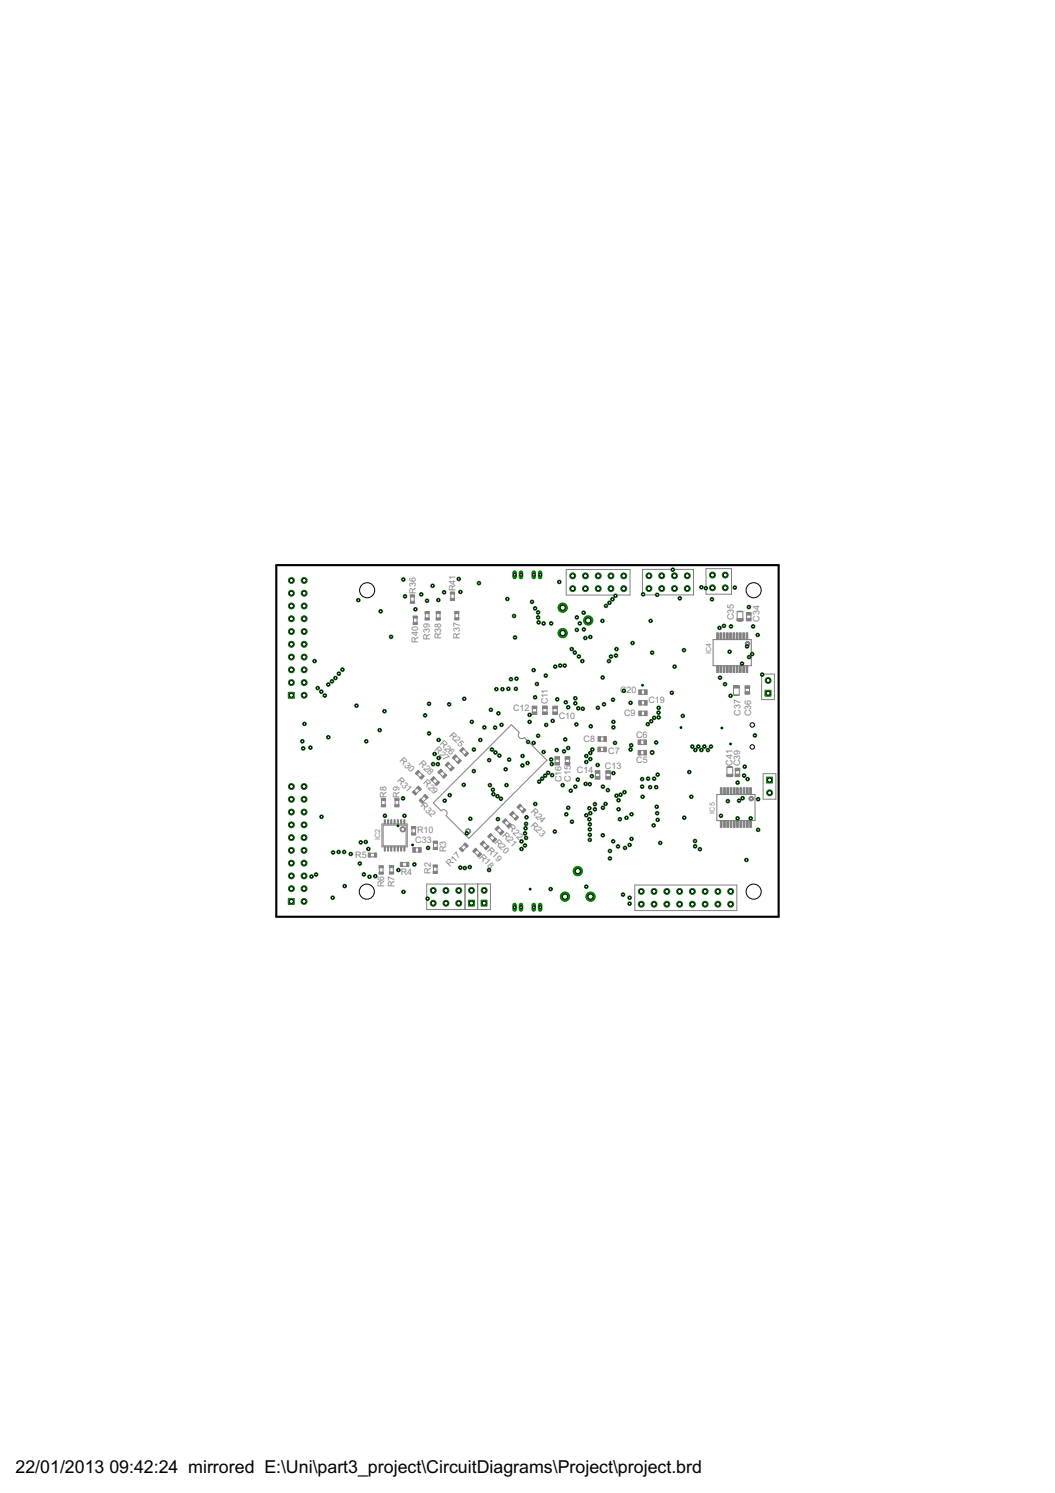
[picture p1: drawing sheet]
<svg xmlns="http://www.w3.org/2000/svg" width="210mm" height="297mm" viewBox="0 0 210 297" stroke-linecap="round" stroke-linejoin="round" font-family="sans-serif">
<defs><g id="words">
<g font-size="4">
<text x="3.1" y="293">22/01/2013</text>
<text x="21.8" y="293">09:42:24 mirrored E:\Uni\part3_project\CircuitDiagrams\Project\project.brd</text>
</g>
<g font-size="2" fill="#808080">
<text x="82.7" y="118.1" transform="rotate(-90 82.7 118.1)">R36</text>
<text x="90.6" y="117.6" transform="rotate(-90 90.6 117.6)">R41</text>
<text x="146" y="123.4" transform="rotate(-90 146 123.4)">C35</text>
<text x="151.1" y="123.7" transform="rotate(-90 151.1 123.7)">C34</text>
<text x="83.2" y="127.9" transform="rotate(-90 83.2 127.9)">R40</text>
<text x="85.5" y="127.3" transform="rotate(-90 85.5 127.3)">R39</text>
<text x="87.8" y="127.2" transform="rotate(-90 87.8 127.2)">R38</text>
<text x="91.5" y="127.1" transform="rotate(-90 91.5 127.1)">R37</text>
<text x="123.4" y="137.8">C20</text>
<text x="102.1" y="141.4">C12</text>
<text x="109" y="140.2" transform="rotate(-90 109 140.2)">C11</text>
<text x="111.2" y="143.1">C10</text>
<text x="124.2" y="142.5">C9</text>
<text x="129" y="139.8">C19</text>
<text x="147.3" y="142.4" transform="rotate(-90 147.3 142.4)">C37</text>
<text x="149.5" y="142.5" transform="rotate(-90 149.5 142.5)">C36</text>
<text x="86.4" y="149.2" transform="rotate(45 86.4 149.2)">R27</text>
<text x="87.4" y="148.1" transform="rotate(45 87.4 148.1)">R26</text>
<text x="89.3" y="146.4" transform="rotate(45 89.3 146.4)">R25</text>
<text x="116.1" y="147.7">C8</text>
<text x="126.6" y="146.9">C6</text>
<text x="78.9" y="155.4" transform="rotate(45 78.9 155.4)">R31</text>
<text x="79.4" y="151.5" transform="rotate(45 79.4 151.5)">R30</text>
<text x="83.2" y="152" transform="rotate(45 83.2 152)">R28</text>
<text x="84.1" y="155.8" transform="rotate(45 84.1 155.8)">R29</text>
<text x="111.7" y="155.6" transform="rotate(-90 111.7 155.6)">C16</text>
<text x="113.6" y="155.5" transform="rotate(-90 113.6 155.5)">C15</text>
<text x="114.8" y="153.7">C14</text>
<text x="120.4" y="152.9">C13</text>
<text x="121" y="150.1">C7</text>
<text x="126.6" y="151.7">C5</text>
<text x="145.7" y="152.4" transform="rotate(-90 145.7 152.4)">C41</text>
<text x="147.3" y="152.4" transform="rotate(-90 147.3 152.4)">C39</text>
<text x="76.9" y="158.7" transform="rotate(-90 76.9 158.7)">R8</text>
<text x="79.5" y="158.7" transform="rotate(-90 79.5 158.7)">R9</text>
<text x="83.6" y="160.4" transform="rotate(45 83.6 160.4)">R32</text>
<text x="105.5" y="161.5" transform="rotate(45 105.5 161.5)">R24</text>
<text x="82.6" y="167.7">C33</text>
<text x="83" y="165.7">R10</text>
<text x="98.3" y="167.7" transform="rotate(45 98.3 167.7)">R20</text>
<text x="99.8" y="166.3" transform="rotate(45 99.8 166.3)">R21</text>
<text x="101" y="164.8" transform="rotate(45 101 164.8)">R2</text>
<text x="105.5" y="164.2" transform="rotate(45 105.5 164.2)">R23</text>
<text x="70.7" y="170.8">R5</text>
<text x="85.7" y="173.8" transform="rotate(-90 85.7 173.8)">R2</text>
<text x="88.8" y="169.6" transform="rotate(-90 88.8 169.6)">R3</text>
<text x="89.5" y="172.6" transform="rotate(-45 89.5 172.6)">R17</text>
<text x="95.3" y="170.7" transform="rotate(45 95.3 170.7)">R18</text>
<text x="96.9" y="169.2" transform="rotate(45 96.9 169.2)">R19</text>
<text x="76.5" y="176.5" transform="rotate(-90 76.5 176.5)">R6</text>
<text x="78.5" y="176.5" transform="rotate(-90 78.5 176.5)">R7</text>
<text x="79.7" y="174.1">R4</text>
</g>
<g font-size="1.6" fill="#808080">
<text x="141.5" y="130.2" transform="rotate(-90 141.5 130.2)">IC4</text>
<text x="142.2" y="161.9" transform="rotate(-90 142.2 161.9)">IC5</text>
<text x="75.7" y="167.2" transform="rotate(-90 75.7 167.2)">IC2</text>
</g>
</g></defs>
<g fill="none" stroke="#808080" stroke-width=".2">
<path d="M81.7 118.8v.8M82.4 118.8v.8M89.7 118.2v.8M90.4 118.2v.8M112.6 113.3h12.7v5.1h-12.7zM127.8 113.3h10.2v5.1h-10.2zM140.5 113.1h5v5.1h-5zM82.3 123v.8M83 123v.8M84.6 122.1v.8M85.3 122.1v.8M86.8 122.1v.8"/>
<path d="M87.5 122.1v.8M90.5 122v.9M91.2 122v.9M127.6 139.4h.7M127.6 137.3h.7M127.6 138.1h.7M145.9 136.5h1.2v1.8h-1.2zM146.7 121.7h1.1v1.8h-1.1zM148.3 136.9v.7M148.5 122.3v.7M149.1 136.9v.7M149.4 122.3v.7"/>
<path d="M149.5 132.4h.1M151.5 134.1h2.6v5.1h-2.6zM75.9 159.3v.8M76.6 159.3v.8M78.6 159.3v.8M79.3 159.3v.8M83 154.1l.6 .6M83 156.7l-.6 .7M83.5 153.6l.6 .6M83.5 157.2l-.6 .7M84.3 158.4l-.6 .6M84.8 158.9l-.6 .6"/>
<path d="M86 155.3l.6 .7M86.5 154.9l.6 .5M87.4 153.9l.7 .6M87.9 153.4l.7 .6M88.9 152.5l.6 .6M89.4 152l.6 .6M90.3 151l.7 .6M90.8 150.5l.7 .6M91.8 149.6l.6 .6M92.3 149.1l.6 .6M101.7 144.2l1.6 1.6a.7 .7 0 0 0 0 .9 .7 .7 0 0 0 1 0l4.5 4.6-15.5 15.5-4.5-4.5a.7 .7 0 0 0 0-1 .7 .7 0 0 0-1 0l-1.6-1.6zM105.9 141v.7"/>
<path d="M106.8 141v.7M108 140.9v.8M108.8 140.9v.8M110 141v.7M110.4 151v.7M110.9 141v.7M111.3 151v.7M112.5 151v.7M113.3 151v.7M118.5 153.8v.7M119.3 153.8v.7M119.4 149.5h.7"/>
<path d="M119.4 148.7h.7M119.4 147.4h.8M119.4 146.6h.8M120.6 153.8v.7M121.4 153.8v.7M127.4 149.3h.7M127.4 150.2h.7M127.4 147.2h.8M127.4 148.1h.8M127.6 141.5h.7M127.6 142.3h.7M127.6 140.3h.7"/>
<path d="M144.6 152.6h1.2v1.8h-1.2zM146.3 153.3v.7M147.2 153.3v.7M151.8 153.9h2.6v5.1h-2.6zM73.7 170.5h.8M73.7 169.8h.8M75.5 172.7v.8M76 163.9h5v4.6h-5zM76.2 172.7v.8M76.2 164.2h4.6v4.1h-4.6zM77.6 172.6v.9M78.3 172.6v.9"/>
<path d="M80.1 171.6h.8M80.1 172.3h.8M82 164.9v.8M82.6 168.7h.7M82.6 169.5h.7M82.7 164.9v.8M84.9 175.9h12.7v5.1h-12.7zM86.3 167.7v.9M86.3 172.5v.9M87 172.5v.9M87 167.7v.9M92.3 168l-.6 .6"/>
<path d="M92.5 175.9v5.1M92.8 168.5l-.6 .6M94.4 169.6l.6 .6M94.9 169.1l.6 .6M95 175.9v5.1M95.9 168.1l.6 .6M96.4 167.6l.6 .6M97.4 166.6l.6 .7M97.9 166.2l.6 .6M98.8 165.2l.6 .6M99.3 164.7l.6 .6M100.3 163.7l.6 .6"/>
<path d="M100.8 163.2l.6 .6M101.7 162.3l.6 .6M102.2 161.8l.6 .6M103.2 160.8l.6 .6M103.7 160.3l.6 .6M126.3 176.1h20.3v5.1h-20.3zM150.2 163.2h.1"/>
</g>
<g fill="#808080" stroke="#808080" stroke-width=".2">
<path d="M79.7 164.7a.53 .53 0 0 1 .6-.2 .53 .53 0 0 1 .4 .5h-.2a.38 .38 0 0 1-.5 .4 .38 .38 0 0 1-.2-.6 .38 .38 0 0 1 .7 0l.2 .2a.53 .53 0 0 1-.7 .5 .53 .53 0 0 1-.3-.8z" fill-rule="evenodd"/>
<path d="M92.7 165.1a.48 .48 0 0 1 .9 0 .48 .48 0 0 1-.5 .7 .39 .39 0 0 1-.4-.4 .39 .39 0 0 1 .4-.4 .39 .39 0 0 1 .4 .4h.1a.51 .51 0 0 1-.6 .5 .51 .51 0 0 1-.3-.8z" fill-rule="evenodd"/>
<path d="M148.4 127.7a.44 .44 0 0 1 .5 0 .44 .44 0 0 1 .3 .4h-.2a.26 .26 0 0 1-.4 .2 .26 .26 0 0 1 0-.4 .26 .26 0 0 1 .4 .1l.2 .1a.46 .46 0 0 1-.7 .4 .46 .46 0 0 1-.1-.8z" fill-rule="evenodd"/>
<path d="M149 158.7a.47 .47 0 0 1 .6-.3 .47 .47 0 0 1 .3 .5h-.2a.26 .26 0 0 1-.4 .2 .26 .26 0 0 1 0-.4 .26 .26 0 0 1 .4 .1v.1h.2a.47 .47 0 0 1-.6 .4 .47 .47 0 0 1-.3-.6z" fill-rule="evenodd"/>
</g>
<path d="M149.5 132.4v-5.1h-7.6v5.1h7.6M142.6 158.1h7.6v5.1l-7.6 .1z" fill="none" stroke="#808080" stroke-width=".21"/>
<g fill="#808080" stroke="#808080" stroke-width=".2">
<path d="M86.2 172.1h.8v.4h-.8z"/>
<path d="M86.2 173.4h.8v.4h-.8z"/>
<path d="M86.2 168.6h.8v.4h-.8z"/>
<path d="M86.2 167.3h.8v.5h-.8z"/>
<path d="M79.7 171.6h.4v.8h-.4z"/>
<path d="M80.9 171.6h.4v.8h-.4z"/>
<path d="M74.5 169.7h.4v.8h-.4z"/>
<path d="M73.3 169.7h.4v.8h-.4z"/>
<path d="M75.4 172.2h.9v.5h-.9z"/>
<path d="M75.4 173.5h.9v.4h-.9z"/>
<path d="M77.5 172.2h.8v.4h-.8z"/>
<path d="M77.5 173.5h.8v.4h-.8z"/>
<path d="M75.9 160.1h.8v.4h-.8z"/>
<path d="M75.9 158.9h.8v.4h-.8z"/>
<path d="M78.5 160.1h.9v.4h-.9z"/>
<path d="M78.5 158.8h.9v.5h-.9z"/>
<path d="M81.9 164.4h.8v.5h-.8z"/>
<path d="M81.9 165.7h.8v.4h-.8z"/>
<path d="M80.3 163.1h.3v.8h-.3z"/>
<path d="M79.7 163.1h.2v.8h-.2z"/>
<path d="M79.1 163.1h.2v.8h-.2z"/>
<path d="M78.4 163.1h.2v.8h-.2z"/>
<path d="M77.7 163.1h.3v.8h-.3z"/>
<path d="M77.1 163.1h.2v.8h-.2z"/>
<path d="M76.5 163.1h.2v.8h-.2z"/>
<path d="M76.5 168.5h.2v.8h-.2z"/>
<path d="M77.1 168.5h.2v.8h-.2z"/>
<path d="M77.7 168.5h.3v.8h-.3z"/>
<path d="M78.4 168.5h.2v.8h-.2z"/>
<path d="M79.1 168.5h.2v.8h-.2z"/>
<path d="M79.7 168.5h.2v.8h-.2z"/>
<path d="M80.3 168.5h.3v.8h-.3z"/>
<path d="M148.4 125.9h.4v1.3h-.4z"/>
<path d="M147.8 125.9h.3v1.3h-.3z"/>
<path d="M147.1 125.9h.4v1.3h-.4z"/>
<path d="M146.5 125.9h.3v1.3h-.3z"/>
<path d="M145.8 125.9h.4v1.3h-.4z"/>
<path d="M145.2 125.9h.3v1.3h-.3z"/>
<path d="M144.5 125.9h.4v1.3h-.4z"/>
<path d="M143.9 125.9h.3v1.3h-.3z"/>
<path d="M143.2 125.9h.4v1.3h-.4z"/>
<path d="M142.6 125.9h.3v1.3h-.3z"/>
<path d="M142.6 132.5h.3v1.3h-.3z"/>
<path d="M143.2 132.5h.4v1.3h-.4z"/>
<path d="M143.9 132.5h.3v1.3h-.3z"/>
<path d="M144.5 132.5h.4v1.3h-.4z"/>
<path d="M145.2 132.5h.3v1.3h-.3z"/>
<path d="M145.8 132.5h.4v1.3h-.4z"/>
<path d="M146.5 132.5h.3v1.3h-.3z"/>
<path d="M147.1 132.5h.4v1.3h-.4z"/>
<path d="M147.8 132.5h.3v1.3h-.3z"/>
<path d="M148.4 132.5h.4v1.3h-.4z"/>
<path d="M149.2 156.7h.3v1.3h-.3z"/>
<path d="M148.5 156.7h.4v1.3h-.4z"/>
<path d="M147.9 156.7h.3v1.3h-.3z"/>
<path d="M147.2 156.7h.4v1.3h-.4z"/>
<path d="M146.6 156.7h.3v1.3h-.3z"/>
<path d="M145.9 156.7h.4v1.3h-.4z"/>
<path d="M145.3 156.7h.3v1.3h-.3z"/>
<path d="M144.6 156.7h.3v1.3h-.3z"/>
<path d="M144 156.7h.3v1.3h-.3z"/>
<path d="M143.3 156.7h.4v1.3h-.4z"/>
<path d="M143.3 163.3h.4v1.3h-.4z"/>
<path d="M144 163.3h.3v1.3h-.3z"/>
<path d="M144.6 163.3h.3v1.3h-.3z"/>
<path d="M145.3 163.3h.3v1.3h-.3z"/>
<path d="M145.9 163.3h.4v1.3h-.4z"/>
<path d="M146.6 163.3h.3v1.3h-.3z"/>
<path d="M147.2 163.3h.4v1.3h-.4z"/>
<path d="M147.9 163.3h.3v1.3h-.3z"/>
<path d="M148.5 163.3h.4v1.3h-.4z"/>
<path d="M149.2 163.3h.3v1.3h-.3z"/>
<path d="M91.4 168.9l.3-.3 .6 .6-.3 .3z"/>
<path d="M92.3 168l.3-.3 .6 .6-.3 .3z"/>
<path d="M94.9 170.2l.6-.5 .3 .2-.6 .6z"/>
<path d="M94.6 168.7l.3 .3-.6 .7-.3-.3z"/>
<path d="M96.4 168.8l.6-.6 .3 .3-.6 .6z"/>
<path d="M95.5 167.9l.6-.6 .3 .3-.6 .6z"/>
<path d="M97.9 167.3l.6-.6 .3 .3-.6 .6z"/>
<path d="M97 166.4l.6-.6 .3 .3-.6 .6z"/>
<path d="M100 165.2l.3 .3-.6 .6-.3-.3z"/>
<path d="M98.5 165l.6-.7 .3 .3-.6 .6z"/>
<path d="M100.8 164.4l.7-.6 .2 .3-.6 .6z"/>
<path d="M99.9 163.5l.7-.6 .2 .3-.6 .6z"/>
<path d="M102.3 162.9l.6-.6 .3 .3-.6 .6z"/>
<path d="M101.4 162l.6-.6 .3 .3-.6 .6z"/>
<path d="M103.7 161.5l.7-.6 .2 .3-.6 .6z"/>
<path d="M102.8 160.6l.7-.6 .2 .3-.6 .6z"/>
<path d="M92.1 148.7l.3 .3-.7 .6-.2-.3z"/>
<path d="M93 149.6l.2 .3-.6 .6-.2-.3z"/>
<path d="M90.6 150.2l.3 .3-.6 .6-.3-.3z"/>
<path d="M91.5 151.1l.3 .2-.6 .7-.3-.3z"/>
<path d="M89.2 151.6l.3 .3-.7 .6-.2-.3z"/>
<path d="M90.1 152.5l.3 .3-.7 .6-.2-.3z"/>
<path d="M87.7 153.1l.3 .3-.6 .5-.3-.2z"/>
<path d="M88.6 153.9l.3 .3-.6 .7-.3-.3z"/>
<path d="M86.3 154.5l.3 .3-.6 .6-.3-.3z"/>
<path d="M87.2 155.4l.3 .3-.7 .6-.2-.3z"/>
<path d="M83.2 153.2l.3 .3-.6 .7-.3-.3z"/>
<path d="M84.1 154.2l.3 .2-.6 .6-.3-.2z"/>
<path d="M82 157.6l.3-.3 .6 .6-.2 .3z"/>
<path d="M83.2 156.4l.6 .6-.3 .3-.6-.6z"/>
<path d="M83.7 158.9l.6 .7-.3 .3-.6-.7z"/>
<path d="M84.3 158.3l.3-.2 .6 .6-.3 .2z"/>
<path d="M127 149.3h.5v.9h-.5z"/>
<path d="M128.1 149.3h.5v.9h-.5z"/>
<path d="M127 147.2h.5v.9h-.5z"/>
<path d="M128.1 147.2h.5v.9h-.5z"/>
<path d="M120.1 148.6h.5v1h-.5z"/>
<path d="M119 148.6h.5v1h-.5z"/>
<path d="M120.1 146.6h.5v.9h-.5z"/>
<path d="M119 146.6h.5v.9h-.5z"/>
<path d="M127.1 141.5h.5v.9h-.5z"/>
<path d="M128.2 141.5h.6v.9h-.6z"/>
<path d="M110 140.5h.9v.5h-.9z"/>
<path d="M110 141.6h.9v.6h-.9z"/>
<path d="M107.9 140.5h1v.5h-1z"/>
<path d="M107.9 141.6h1v.6h-1z"/>
<path d="M105.9 140.5h.9v.5h-.9z"/>
<path d="M105.9 141.6h.9v.6h-.9z"/>
<path d="M120.5 154.5h1v.5h-1z"/>
<path d="M120.5 153.3h1v.5h-1z"/>
<path d="M118.4 154.5h1v.5h-1z"/>
<path d="M118.4 153.3h1v.5h-1z"/>
<path d="M112.4 151.7h1v.5h-1z"/>
<path d="M112.4 150.5h1v.5h-1z"/>
<path d="M110.4 151.7h.9v.5h-.9z"/>
<path d="M110.4 150.5h.9v.5h-.9z"/>
<path d="M127.1 139.4h.5v.9h-.5z"/>
<path d="M128.2 139.4h.6v.9h-.6z"/>
<path d="M127.1 137.2h.5v1h-.5z"/>
<path d="M128.2 137.2h.6v1h-.6z"/>
<path d="M82.1 168.6h.5v1h-.5z"/>
<path d="M83.3 168.6h.5v1h-.5z"/>
<path d="M148.5 123h.9v.5h-.9z"/>
<path d="M148.5 121.9h.9v.5h-.9z"/>
<path d="M148.2 136.4h1v.5h-1z"/>
<path d="M148.2 137.6h1v.5h-1z"/>
<path d="M146.8 123.5l.9 .1z"/>
<path d="M146.8 121.6l.9 .1z"/>
<path d="M146.6 123.1h1.2v.4h-1.2z"/>
<path d="M146.1 136.4l.9 .1z"/>
<path d="M146.1 138.3l.9 .1z"/>
<path d="M145.9 136.5h1.2v.4h-1.2z"/>
<path d="M146.3 154h.9v.5h-.9z"/>
<path d="M146.3 152.8h.9v.6h-.9z"/>
<path d="M144.8 154.4l.8 .1z"/>
<path d="M144.8 152.5l.8 .1z"/>
<path d="M144.6 154.1h1.2v.3h-1.2z"/>
<path d="M81.6 119.6h.9v.4h-.9z"/>
<path d="M81.6 118.3h.9v.5h-.9z"/>
<path d="M90.5 121.6h.8v.5h-.8z"/>
<path d="M90.5 122.9h.8v.4h-.8z"/>
<path d="M86.8 121.7h.8v.4h-.8z"/>
<path d="M86.8 122.9h.8v.5h-.8z"/>
<path d="M84.6 121.7h.8v.4h-.8z"/>
<path d="M84.6 122.9h.8v.5h-.8z"/>
<path d="M82.2 122.6h.8v.4h-.8z"/>
<path d="M82.2 123.8h.8v.4h-.8z"/>
<path d="M89.6 119h.8v.5h-.8z"/>
<path d="M89.6 117.8h.8v.4h-.8z"/>
</g>
<circle cx="124.1" cy="117.1" r=".59" fill="#008000" stroke="#008000" stroke-width=".2"/>
<circle cx="124.1" cy="117.1" r=".4" fill="#fff" stroke="#000" stroke-width=".2"/>
<circle cx="124.1" cy="114.6" r=".59" fill="#008000" stroke="#008000" stroke-width=".2"/>
<circle cx="124.1" cy="114.6" r=".4" fill="#fff" stroke="#000" stroke-width=".2"/>
<circle cx="121.6" cy="117.1" r=".59" fill="#008000" stroke="#008000" stroke-width=".2"/>
<circle cx="121.6" cy="117.1" r=".4" fill="#fff" stroke="#000" stroke-width=".2"/>
<circle cx="121.6" cy="114.6" r=".59" fill="#008000" stroke="#008000" stroke-width=".2"/>
<circle cx="121.6" cy="114.6" r=".4" fill="#fff" stroke="#000" stroke-width=".2"/>
<circle cx="119" cy="117.1" r=".59" fill="#008000" stroke="#008000" stroke-width=".2"/>
<circle cx="119" cy="117.1" r=".4" fill="#fff" stroke="#000" stroke-width=".2"/>
<circle cx="119" cy="114.6" r=".59" fill="#008000" stroke="#008000" stroke-width=".2"/>
<circle cx="119" cy="114.6" r=".4" fill="#fff" stroke="#000" stroke-width=".2"/>
<circle cx="116.5" cy="117.1" r=".59" fill="#008000" stroke="#008000" stroke-width=".2"/>
<circle cx="116.5" cy="117.1" r=".4" fill="#fff" stroke="#000" stroke-width=".2"/>
<circle cx="116.5" cy="114.6" r=".59" fill="#008000" stroke="#008000" stroke-width=".2"/>
<circle cx="116.5" cy="114.6" r=".4" fill="#fff" stroke="#000" stroke-width=".2"/>
<circle cx="113.9" cy="117.1" r=".59" fill="#008000" stroke="#008000" stroke-width=".2"/>
<circle cx="113.9" cy="117.1" r=".4" fill="#fff" stroke="#000" stroke-width=".2"/>
<circle cx="113.9" cy="114.6" r=".59" fill="#008000" stroke="#008000" stroke-width=".2"/>
<circle cx="113.9" cy="114.6" r=".4" fill="#fff" stroke="#000" stroke-width=".2"/>
<path d="M57.4 137.7h1.1v1.2h-1.1z" fill="#008000" stroke="#008000" stroke-width=".2"/>
<circle cx="58" cy="138.3" r=".4" fill="#fff" stroke="#000" stroke-width=".2"/>
<circle cx="58" cy="135.8" r=".59" fill="#008000" stroke="#008000" stroke-width=".2"/>
<circle cx="58" cy="135.8" r=".4" fill="#fff" stroke="#000" stroke-width=".2"/>
<circle cx="58" cy="133.3" r=".59" fill="#008000" stroke="#008000" stroke-width=".2"/>
<circle cx="58" cy="133.3" r=".4" fill="#fff" stroke="#000" stroke-width=".2"/>
<circle cx="58" cy="130.7" r=".59" fill="#008000" stroke="#008000" stroke-width=".2"/>
<circle cx="58" cy="130.7" r=".4" fill="#fff" stroke="#000" stroke-width=".2"/>
<circle cx="58" cy="128.2" r=".59" fill="#008000" stroke="#008000" stroke-width=".2"/>
<circle cx="58" cy="128.2" r=".4" fill="#fff" stroke="#000" stroke-width=".2"/>
<circle cx="58" cy="125.6" r=".59" fill="#008000" stroke="#008000" stroke-width=".2"/>
<circle cx="58" cy="125.6" r=".4" fill="#fff" stroke="#000" stroke-width=".2"/>
<circle cx="58" cy="123.1" r=".59" fill="#008000" stroke="#008000" stroke-width=".2"/>
<circle cx="58" cy="123.1" r=".4" fill="#fff" stroke="#000" stroke-width=".2"/>
<circle cx="58" cy="120.6" r=".59" fill="#008000" stroke="#008000" stroke-width=".2"/>
<circle cx="58" cy="120.6" r=".4" fill="#fff" stroke="#000" stroke-width=".2"/>
<circle cx="58" cy="118" r=".59" fill="#008000" stroke="#008000" stroke-width=".2"/>
<circle cx="58" cy="118" r=".4" fill="#fff" stroke="#000" stroke-width=".2"/>
<circle cx="58" cy="115.5" r=".59" fill="#008000" stroke="#008000" stroke-width=".2"/>
<circle cx="58" cy="115.5" r=".4" fill="#fff" stroke="#000" stroke-width=".2"/>
<circle cx="60.5" cy="115.5" r=".59" fill="#008000" stroke="#008000" stroke-width=".2"/>
<circle cx="60.5" cy="115.5" r=".4" fill="#fff" stroke="#000" stroke-width=".2"/>
<circle cx="60.5" cy="118" r=".59" fill="#008000" stroke="#008000" stroke-width=".2"/>
<circle cx="60.5" cy="118" r=".4" fill="#fff" stroke="#000" stroke-width=".2"/>
<circle cx="60.5" cy="120.6" r=".59" fill="#008000" stroke="#008000" stroke-width=".2"/>
<circle cx="60.5" cy="120.6" r=".4" fill="#fff" stroke="#000" stroke-width=".2"/>
<circle cx="60.5" cy="123.1" r=".59" fill="#008000" stroke="#008000" stroke-width=".2"/>
<circle cx="60.5" cy="123.1" r=".4" fill="#fff" stroke="#000" stroke-width=".2"/>
<circle cx="60.5" cy="125.6" r=".59" fill="#008000" stroke="#008000" stroke-width=".2"/>
<circle cx="60.5" cy="125.6" r=".4" fill="#fff" stroke="#000" stroke-width=".2"/>
<circle cx="60.5" cy="128.2" r=".59" fill="#008000" stroke="#008000" stroke-width=".2"/>
<circle cx="60.5" cy="128.2" r=".4" fill="#fff" stroke="#000" stroke-width=".2"/>
<circle cx="60.5" cy="130.7" r=".59" fill="#008000" stroke="#008000" stroke-width=".2"/>
<circle cx="60.5" cy="130.7" r=".4" fill="#fff" stroke="#000" stroke-width=".2"/>
<circle cx="60.5" cy="133.3" r=".59" fill="#008000" stroke="#008000" stroke-width=".2"/>
<circle cx="60.5" cy="133.3" r=".4" fill="#fff" stroke="#000" stroke-width=".2"/>
<circle cx="60.5" cy="135.8" r=".59" fill="#008000" stroke="#008000" stroke-width=".2"/>
<circle cx="60.5" cy="135.8" r=".4" fill="#fff" stroke="#000" stroke-width=".2"/>
<circle cx="60.5" cy="138.3" r=".59" fill="#008000" stroke="#008000" stroke-width=".2"/>
<circle cx="60.5" cy="138.3" r=".4" fill="#fff" stroke="#000" stroke-width=".2"/>
<path d="M57.4 178.8h1.1v1.1h-1.1z" fill="#008000" stroke="#008000" stroke-width=".2"/>
<circle cx="58" cy="179.3" r=".4" fill="#fff" stroke="#000" stroke-width=".2"/>
<circle cx="58" cy="176.8" r=".59" fill="#008000" stroke="#008000" stroke-width=".2"/>
<circle cx="58" cy="176.8" r=".4" fill="#fff" stroke="#000" stroke-width=".2"/>
<circle cx="58" cy="174.3" r=".59" fill="#008000" stroke="#008000" stroke-width=".2"/>
<circle cx="58" cy="174.3" r=".4" fill="#fff" stroke="#000" stroke-width=".2"/>
<circle cx="58" cy="171.7" r=".59" fill="#008000" stroke="#008000" stroke-width=".2"/>
<circle cx="58" cy="171.7" r=".4" fill="#fff" stroke="#000" stroke-width=".2"/>
<circle cx="58" cy="169.2" r=".59" fill="#008000" stroke="#008000" stroke-width=".2"/>
<circle cx="58" cy="169.2" r=".4" fill="#fff" stroke="#000" stroke-width=".2"/>
<circle cx="58" cy="166.6" r=".59" fill="#008000" stroke="#008000" stroke-width=".2"/>
<circle cx="58" cy="166.6" r=".4" fill="#fff" stroke="#000" stroke-width=".2"/>
<circle cx="58" cy="164.1" r=".59" fill="#008000" stroke="#008000" stroke-width=".2"/>
<circle cx="58" cy="164.1" r=".4" fill="#fff" stroke="#000" stroke-width=".2"/>
<circle cx="58" cy="161.6" r=".59" fill="#008000" stroke="#008000" stroke-width=".2"/>
<circle cx="58" cy="161.6" r=".4" fill="#fff" stroke="#000" stroke-width=".2"/>
<circle cx="58" cy="159" r=".59" fill="#008000" stroke="#008000" stroke-width=".2"/>
<circle cx="58" cy="159" r=".4" fill="#fff" stroke="#000" stroke-width=".2"/>
<circle cx="58" cy="156.5" r=".59" fill="#008000" stroke="#008000" stroke-width=".2"/>
<circle cx="58" cy="156.5" r=".4" fill="#fff" stroke="#000" stroke-width=".2"/>
<circle cx="60.5" cy="156.5" r=".59" fill="#008000" stroke="#008000" stroke-width=".2"/>
<circle cx="60.5" cy="156.5" r=".4" fill="#fff" stroke="#000" stroke-width=".2"/>
<circle cx="60.5" cy="159" r=".59" fill="#008000" stroke="#008000" stroke-width=".2"/>
<circle cx="60.5" cy="159" r=".4" fill="#fff" stroke="#000" stroke-width=".2"/>
<circle cx="60.5" cy="161.6" r=".59" fill="#008000" stroke="#008000" stroke-width=".2"/>
<circle cx="60.5" cy="161.6" r=".4" fill="#fff" stroke="#000" stroke-width=".2"/>
<circle cx="60.5" cy="164.1" r=".59" fill="#008000" stroke="#008000" stroke-width=".2"/>
<circle cx="60.5" cy="164.1" r=".4" fill="#fff" stroke="#000" stroke-width=".2"/>
<circle cx="60.5" cy="166.6" r=".59" fill="#008000" stroke="#008000" stroke-width=".2"/>
<circle cx="60.5" cy="166.6" r=".4" fill="#fff" stroke="#000" stroke-width=".2"/>
<circle cx="60.5" cy="169.2" r=".59" fill="#008000" stroke="#008000" stroke-width=".2"/>
<circle cx="60.5" cy="169.2" r=".4" fill="#fff" stroke="#000" stroke-width=".2"/>
<circle cx="60.5" cy="171.7" r=".59" fill="#008000" stroke="#008000" stroke-width=".2"/>
<circle cx="60.5" cy="171.7" r=".4" fill="#fff" stroke="#000" stroke-width=".2"/>
<circle cx="60.5" cy="174.3" r=".59" fill="#008000" stroke="#008000" stroke-width=".2"/>
<circle cx="60.5" cy="174.3" r=".4" fill="#fff" stroke="#000" stroke-width=".2"/>
<circle cx="60.5" cy="176.8" r=".59" fill="#008000" stroke="#008000" stroke-width=".2"/>
<circle cx="60.5" cy="176.8" r=".4" fill="#fff" stroke="#000" stroke-width=".2"/>
<circle cx="60.5" cy="179.3" r=".59" fill="#008000" stroke="#008000" stroke-width=".2"/>
<circle cx="60.5" cy="179.3" r=".4" fill="#fff" stroke="#000" stroke-width=".2"/>
<path d="M152.2 137.3h1.2v1.2h-1.2z" fill="#008000" stroke="#008000" stroke-width=".2"/>
<circle cx="152.8" cy="137.9" r=".4" fill="#fff" stroke="#000" stroke-width=".2"/>
<circle cx="152.8" cy="135.4" r=".59" fill="#008000" stroke="#008000" stroke-width=".2"/>
<circle cx="152.8" cy="135.4" r=".4" fill="#fff" stroke="#000" stroke-width=".2"/>
<path d="M152.5 154.6h1.2v1.2h-1.2z" fill="#008000" stroke="#008000" stroke-width=".2"/>
<circle cx="153.1" cy="155.2" r=".4" fill="#fff" stroke="#000" stroke-width=".2"/>
<circle cx="153.1" cy="157.7" r=".59" fill="#008000" stroke="#008000" stroke-width=".2"/>
<circle cx="153.1" cy="157.7" r=".4" fill="#fff" stroke="#000" stroke-width=".2"/>
<path d="M102.4 180v1" fill="none" stroke="#008000" stroke-width=".91"/>
<circle cx="102.4" cy="180.5" r=".25" fill="#fff" stroke="#000" stroke-width=".2"/>
<path d="M103.7 180v1" fill="none" stroke="#008000" stroke-width=".91"/>
<circle cx="103.7" cy="180.5" r=".25" fill="#fff" stroke="#000" stroke-width=".2"/>
<path d="M106.2 180v1" fill="none" stroke="#008000" stroke-width=".91"/>
<circle cx="106.2" cy="180.5" r=".25" fill="#fff" stroke="#000" stroke-width=".2"/>
<path d="M107.5 180v1" fill="none" stroke="#008000" stroke-width=".91"/>
<circle cx="107.5" cy="180.5" r=".25" fill="#fff" stroke="#000" stroke-width=".2"/>
<path d="M107.5 113.9v.9" fill="none" stroke="#008000" stroke-width=".91"/>
<circle cx="107.5" cy="114.4" r=".25" fill="#fff" stroke="#000" stroke-width=".2"/>
<path d="M106.2 113.9v.9" fill="none" stroke="#008000" stroke-width=".91"/>
<circle cx="106.2" cy="114.4" r=".25" fill="#fff" stroke="#000" stroke-width=".2"/>
<path d="M103.7 113.9v.9" fill="none" stroke="#008000" stroke-width=".91"/>
<circle cx="103.7" cy="114.4" r=".25" fill="#fff" stroke="#000" stroke-width=".2"/>
<path d="M102.4 113.9v.9" fill="none" stroke="#008000" stroke-width=".91"/>
<circle cx="102.4" cy="114.4" r=".25" fill="#fff" stroke="#000" stroke-width=".2"/>
<circle cx="117.5" cy="178.4" r=".93" fill="#008000" stroke="#008000" stroke-width=".2"/>
<circle cx="117.5" cy="178.4" r=".51" fill="#fff" stroke="#000" stroke-width=".2"/>
<circle cx="112.4" cy="178.4" r=".93" fill="#008000" stroke="#008000" stroke-width=".2"/>
<circle cx="112.4" cy="178.4" r=".51" fill="#fff" stroke="#000" stroke-width=".2"/>
<circle cx="115" cy="173.3" r=".93" fill="#008000" stroke="#008000" stroke-width=".2"/>
<circle cx="115" cy="173.3" r=".51" fill="#fff" stroke="#000" stroke-width=".2"/>
<circle cx="112" cy="126" r=".93" fill="#008000" stroke="#008000" stroke-width=".2"/>
<circle cx="112" cy="126" r=".51" fill="#fff" stroke="#000" stroke-width=".2"/>
<circle cx="112" cy="120.9" r=".93" fill="#008000" stroke="#008000" stroke-width=".2"/>
<circle cx="112" cy="120.9" r=".51" fill="#fff" stroke="#000" stroke-width=".2"/>
<circle cx="117" cy="123.4" r=".93" fill="#008000" stroke="#008000" stroke-width=".2"/>
<circle cx="117" cy="123.4" r=".51" fill="#fff" stroke="#000" stroke-width=".2"/>
<path d="M95.7 179.1h1.2v1.2h-1.2z" fill="#008000" stroke="#008000" stroke-width=".2"/>
<circle cx="96.3" cy="179.7" r=".4" fill="#fff" stroke="#000" stroke-width=".2"/>
<circle cx="96.3" cy="177.1" r=".59" fill="#008000" stroke="#008000" stroke-width=".2"/>
<circle cx="96.3" cy="177.1" r=".4" fill="#fff" stroke="#000" stroke-width=".2"/>
<circle cx="136.7" cy="117.1" r=".59" fill="#008000" stroke="#008000" stroke-width=".2"/>
<circle cx="136.7" cy="117.1" r=".4" fill="#fff" stroke="#000" stroke-width=".2"/>
<circle cx="134.2" cy="117.1" r=".59" fill="#008000" stroke="#008000" stroke-width=".2"/>
<circle cx="134.2" cy="117.1" r=".4" fill="#fff" stroke="#000" stroke-width=".2"/>
<circle cx="131.7" cy="117.1" r=".59" fill="#008000" stroke="#008000" stroke-width=".2"/>
<circle cx="131.7" cy="117.1" r=".4" fill="#fff" stroke="#000" stroke-width=".2"/>
<circle cx="129.1" cy="117.1" r=".59" fill="#008000" stroke="#008000" stroke-width=".2"/>
<circle cx="129.1" cy="117.1" r=".4" fill="#fff" stroke="#000" stroke-width=".2"/>
<circle cx="129.1" cy="114.6" r=".59" fill="#008000" stroke="#008000" stroke-width=".2"/>
<circle cx="129.1" cy="114.6" r=".4" fill="#fff" stroke="#000" stroke-width=".2"/>
<circle cx="131.7" cy="114.6" r=".59" fill="#008000" stroke="#008000" stroke-width=".2"/>
<circle cx="131.7" cy="114.6" r=".4" fill="#fff" stroke="#000" stroke-width=".2"/>
<circle cx="134.2" cy="114.6" r=".59" fill="#008000" stroke="#008000" stroke-width=".2"/>
<circle cx="134.2" cy="114.6" r=".4" fill="#fff" stroke="#000" stroke-width=".2"/>
<circle cx="136.7" cy="114.6" r=".59" fill="#008000" stroke="#008000" stroke-width=".2"/>
<circle cx="136.7" cy="114.6" r=".4" fill="#fff" stroke="#000" stroke-width=".2"/>
<circle cx="141.8" cy="116.9" r=".59" fill="#008000" stroke="#008000" stroke-width=".2"/>
<circle cx="141.8" cy="116.9" r=".4" fill="#fff" stroke="#000" stroke-width=".2"/>
<circle cx="141.8" cy="114.4" r=".59" fill="#008000" stroke="#008000" stroke-width=".2"/>
<circle cx="141.8" cy="114.4" r=".4" fill="#fff" stroke="#000" stroke-width=".2"/>
<circle cx="144.3" cy="114.4" r=".59" fill="#008000" stroke="#008000" stroke-width=".2"/>
<circle cx="144.3" cy="114.4" r=".4" fill="#fff" stroke="#000" stroke-width=".2"/>
<circle cx="144.3" cy="116.9" r=".59" fill="#008000" stroke="#008000" stroke-width=".2"/>
<circle cx="144.3" cy="116.9" r=".4" fill="#fff" stroke="#000" stroke-width=".2"/>
<path d="M93.2 179.1h1.2v1.2h-1.2z" fill="#008000" stroke="#008000" stroke-width=".2"/>
<circle cx="93.8" cy="179.7" r=".4" fill="#fff" stroke="#000" stroke-width=".2"/>
<circle cx="93.8" cy="177.1" r=".59" fill="#008000" stroke="#008000" stroke-width=".2"/>
<circle cx="93.8" cy="177.1" r=".4" fill="#fff" stroke="#000" stroke-width=".2"/>
<circle cx="145.4" cy="179.9" r=".59" fill="#008000" stroke="#008000" stroke-width=".2"/>
<circle cx="145.4" cy="179.9" r=".4" fill="#fff" stroke="#000" stroke-width=".2"/>
<circle cx="142.8" cy="179.9" r=".59" fill="#008000" stroke="#008000" stroke-width=".2"/>
<circle cx="142.8" cy="179.9" r=".4" fill="#fff" stroke="#000" stroke-width=".2"/>
<circle cx="140.3" cy="179.9" r=".59" fill="#008000" stroke="#008000" stroke-width=".2"/>
<circle cx="140.3" cy="179.9" r=".4" fill="#fff" stroke="#000" stroke-width=".2"/>
<circle cx="137.8" cy="179.9" r=".59" fill="#008000" stroke="#008000" stroke-width=".2"/>
<circle cx="137.8" cy="179.9" r=".4" fill="#fff" stroke="#000" stroke-width=".2"/>
<circle cx="135.2" cy="179.9" r=".59" fill="#008000" stroke="#008000" stroke-width=".2"/>
<circle cx="135.2" cy="179.9" r=".4" fill="#fff" stroke="#000" stroke-width=".2"/>
<circle cx="132.7" cy="179.9" r=".59" fill="#008000" stroke="#008000" stroke-width=".2"/>
<circle cx="132.7" cy="179.9" r=".4" fill="#fff" stroke="#000" stroke-width=".2"/>
<circle cx="130.1" cy="179.9" r=".59" fill="#008000" stroke="#008000" stroke-width=".2"/>
<circle cx="130.1" cy="179.9" r=".4" fill="#fff" stroke="#000" stroke-width=".2"/>
<circle cx="127.6" cy="179.9" r=".59" fill="#008000" stroke="#008000" stroke-width=".2"/>
<circle cx="127.6" cy="179.9" r=".4" fill="#fff" stroke="#000" stroke-width=".2"/>
<circle cx="127.6" cy="177.4" r=".59" fill="#008000" stroke="#008000" stroke-width=".2"/>
<circle cx="127.6" cy="177.4" r=".4" fill="#fff" stroke="#000" stroke-width=".2"/>
<circle cx="130.1" cy="177.4" r=".59" fill="#008000" stroke="#008000" stroke-width=".2"/>
<circle cx="130.1" cy="177.4" r=".4" fill="#fff" stroke="#000" stroke-width=".2"/>
<circle cx="132.7" cy="177.4" r=".59" fill="#008000" stroke="#008000" stroke-width=".2"/>
<circle cx="132.7" cy="177.4" r=".4" fill="#fff" stroke="#000" stroke-width=".2"/>
<circle cx="135.2" cy="177.4" r=".59" fill="#008000" stroke="#008000" stroke-width=".2"/>
<circle cx="135.2" cy="177.4" r=".4" fill="#fff" stroke="#000" stroke-width=".2"/>
<circle cx="137.8" cy="177.4" r=".59" fill="#008000" stroke="#008000" stroke-width=".2"/>
<circle cx="137.8" cy="177.4" r=".4" fill="#fff" stroke="#000" stroke-width=".2"/>
<circle cx="140.3" cy="177.4" r=".59" fill="#008000" stroke="#008000" stroke-width=".2"/>
<circle cx="140.3" cy="177.4" r=".4" fill="#fff" stroke="#000" stroke-width=".2"/>
<circle cx="142.8" cy="177.4" r=".59" fill="#008000" stroke="#008000" stroke-width=".2"/>
<circle cx="142.8" cy="177.4" r=".4" fill="#fff" stroke="#000" stroke-width=".2"/>
<circle cx="145.4" cy="177.4" r=".59" fill="#008000" stroke="#008000" stroke-width=".2"/>
<circle cx="145.4" cy="177.4" r=".4" fill="#fff" stroke="#000" stroke-width=".2"/>
<circle cx="91.3" cy="179.7" r=".59" fill="#008000" stroke="#008000" stroke-width=".2"/>
<circle cx="91.3" cy="179.7" r=".4" fill="#fff" stroke="#000" stroke-width=".2"/>
<circle cx="88.7" cy="179.7" r=".59" fill="#008000" stroke="#008000" stroke-width=".2"/>
<circle cx="88.7" cy="179.7" r=".4" fill="#fff" stroke="#000" stroke-width=".2"/>
<circle cx="86.2" cy="179.7" r=".59" fill="#008000" stroke="#008000" stroke-width=".2"/>
<circle cx="86.2" cy="179.7" r=".4" fill="#fff" stroke="#000" stroke-width=".2"/>
<circle cx="86.2" cy="177.2" r=".59" fill="#008000" stroke="#008000" stroke-width=".2"/>
<circle cx="86.2" cy="177.2" r=".4" fill="#fff" stroke="#000" stroke-width=".2"/>
<circle cx="88.7" cy="177.2" r=".59" fill="#008000" stroke="#008000" stroke-width=".2"/>
<circle cx="88.7" cy="177.2" r=".4" fill="#fff" stroke="#000" stroke-width=".2"/>
<circle cx="91.3" cy="177.2" r=".59" fill="#008000" stroke="#008000" stroke-width=".2"/>
<circle cx="91.3" cy="177.2" r=".4" fill="#fff" stroke="#000" stroke-width=".2"/>
<circle cx="129.8" cy="149.7" r=".4" fill="#008000" stroke="#008000" stroke-width=".2"/>
<circle cx="129.8" cy="149.7" r=".3" fill="#fff" stroke="#000" stroke-width=".2"/>
<circle cx="117.9" cy="149.1" r=".36" fill="#008000" stroke="#008000" stroke-width=".2"/>
<circle cx="117.9" cy="149.1" r=".25" fill="#fff" stroke="#000" stroke-width=".2"/>
<circle cx="120.5" cy="159.9" r=".36" fill="#008000" stroke="#008000" stroke-width=".2"/>
<circle cx="120.5" cy="159.9" r=".25" fill="#fff" stroke="#000" stroke-width=".2"/>
<circle cx="125.9" cy="127.9" r=".36" fill="#008000" stroke="#008000" stroke-width=".2"/>
<circle cx="125.9" cy="127.9" r=".25" fill="#fff" stroke="#000" stroke-width=".2"/>
<circle cx="143.3" cy="134.8" r=".36" fill="#008000" stroke="#008000" stroke-width=".2"/>
<circle cx="143.3" cy="134.8" r=".25" fill="#fff" stroke="#000" stroke-width=".2"/>
<circle cx="145.4" cy="138.4" r=".36" fill="#008000" stroke="#008000" stroke-width=".2"/>
<circle cx="145.4" cy="138.4" r=".25" fill="#fff" stroke="#000" stroke-width=".2"/>
<circle cx="148.6" cy="128.6" r=".36" fill="#008000" stroke="#008000" stroke-width=".2"/>
<circle cx="148.6" cy="128.6" r=".25" fill="#fff" stroke="#000" stroke-width=".2"/>
<circle cx="118.9" cy="152.2" r=".36" fill="#008000" stroke="#008000" stroke-width=".2"/>
<circle cx="118.9" cy="152.2" r=".25" fill="#fff" stroke="#000" stroke-width=".2"/>
<circle cx="149" cy="120.8" r=".36" fill="#008000" stroke="#008000" stroke-width=".2"/>
<circle cx="149" cy="120.8" r=".25" fill="#fff" stroke="#000" stroke-width=".2"/>
<circle cx="102.5" cy="126.8" r=".36" fill="#008000" stroke="#008000" stroke-width=".2"/>
<circle cx="102.5" cy="126.8" r=".25" fill="#fff" stroke="#000" stroke-width=".2"/>
<circle cx="97.3" cy="151.2" r=".36" fill="#008000" stroke="#008000" stroke-width=".2"/>
<circle cx="97.3" cy="151.2" r=".25" fill="#fff" stroke="#000" stroke-width=".2"/>
<circle cx="60.6" cy="144" r=".36" fill="#008000" stroke="#008000" stroke-width=".2"/>
<circle cx="60.6" cy="144" r=".25" fill="#fff" stroke="#000" stroke-width=".2"/>
<circle cx="80.5" cy="162.3" r=".36" fill="#008000" stroke="#008000" stroke-width=".2"/>
<circle cx="80.5" cy="162.3" r=".25" fill="#fff" stroke="#000" stroke-width=".2"/>
<circle cx="106.5" cy="160" r=".36" fill="#008000" stroke="#008000" stroke-width=".2"/>
<circle cx="106.5" cy="160" r=".25" fill="#fff" stroke="#000" stroke-width=".2"/>
<circle cx="76.6" cy="162.3" r=".36" fill="#008000" stroke="#008000" stroke-width=".2"/>
<circle cx="76.6" cy="162.3" r=".25" fill="#fff" stroke="#000" stroke-width=".2"/>
<circle cx="148.2" cy="152.5" r=".36" fill="#008000" stroke="#008000" stroke-width=".2"/>
<circle cx="148.2" cy="152.5" r=".25" fill="#fff" stroke="#000" stroke-width=".2"/>
<circle cx="150.8" cy="159" r=".36" fill="#008000" stroke="#008000" stroke-width=".2"/>
<circle cx="150.8" cy="159" r=".25" fill="#fff" stroke="#000" stroke-width=".2"/>
<circle cx="144.8" cy="159.4" r=".36" fill="#008000" stroke="#008000" stroke-width=".2"/>
<circle cx="144.8" cy="159.4" r=".25" fill="#fff" stroke="#000" stroke-width=".2"/>
<circle cx="131.4" cy="167.7" r=".36" fill="#008000" stroke="#008000" stroke-width=".2"/>
<circle cx="131.4" cy="167.7" r=".25" fill="#fff" stroke="#000" stroke-width=".2"/>
<circle cx="137.5" cy="158.5" r=".36" fill="#008000" stroke="#008000" stroke-width=".2"/>
<circle cx="137.5" cy="158.5" r=".25" fill="#fff" stroke="#000" stroke-width=".2"/>
<circle cx="66.2" cy="178.6" r=".36" fill="#008000" stroke="#008000" stroke-width=".2"/>
<circle cx="66.2" cy="178.6" r=".25" fill="#fff" stroke="#000" stroke-width=".2"/>
<circle cx="83.8" cy="118.3" r=".36" fill="#008000" stroke="#008000" stroke-width=".2"/>
<circle cx="83.8" cy="118.3" r=".25" fill="#fff" stroke="#000" stroke-width=".2"/>
<circle cx="95.3" cy="116" r=".36" fill="#008000" stroke="#008000" stroke-width=".2"/>
<circle cx="95.3" cy="116" r=".25" fill="#fff" stroke="#000" stroke-width=".2"/>
<circle cx="145.4" cy="148" r=".19" fill="#008000" stroke="#008000" stroke-width=".2"/>
<circle cx="145.4" cy="148" r=".11" fill="#fff" stroke="#000" stroke-width=".2"/>
<circle cx="93.9" cy="143.6" r=".36" fill="#008000" stroke="#008000" stroke-width=".2"/>
<circle cx="93.9" cy="143.6" r=".25" fill="#fff" stroke="#000" stroke-width=".2"/>
<circle cx="88.5" cy="159.3" r=".36" fill="#008000" stroke="#008000" stroke-width=".2"/>
<circle cx="88.5" cy="159.3" r=".25" fill="#fff" stroke="#000" stroke-width=".2"/>
<circle cx="99.8" cy="144.2" r=".36" fill="#008000" stroke="#008000" stroke-width=".2"/>
<circle cx="99.8" cy="144.2" r=".25" fill="#fff" stroke="#000" stroke-width=".2"/>
<circle cx="112.2" cy="149.5" r=".36" fill="#008000" stroke="#008000" stroke-width=".2"/>
<circle cx="112.2" cy="149.5" r=".25" fill="#fff" stroke="#000" stroke-width=".2"/>
<circle cx="105.4" cy="142.2" r=".36" fill="#008000" stroke="#008000" stroke-width=".2"/>
<circle cx="105.4" cy="142.2" r=".25" fill="#fff" stroke="#000" stroke-width=".2"/>
<circle cx="92.3" cy="156.1" r=".36" fill="#008000" stroke="#008000" stroke-width=".2"/>
<circle cx="92.3" cy="156.1" r=".25" fill="#fff" stroke="#000" stroke-width=".2"/>
<circle cx="93.6" cy="162.9" r=".36" fill="#008000" stroke="#008000" stroke-width=".2"/>
<circle cx="93.6" cy="162.9" r=".25" fill="#fff" stroke="#000" stroke-width=".2"/>
<circle cx="84.6" cy="142.3" r=".36" fill="#008000" stroke="#008000" stroke-width=".2"/>
<circle cx="84.6" cy="142.3" r=".25" fill="#fff" stroke="#000" stroke-width=".2"/>
<circle cx="85.2" cy="168.7" r=".36" fill="#008000" stroke="#008000" stroke-width=".2"/>
<circle cx="85.2" cy="168.7" r=".25" fill="#fff" stroke="#000" stroke-width=".2"/>
<circle cx="127.8" cy="136.3" r=".19" fill="#008000" stroke="#008000" stroke-width=".2"/>
<circle cx="127.8" cy="136.3" r=".11" fill="#fff" stroke="#000" stroke-width=".2"/>
<circle cx="106.8" cy="136.1" r=".36" fill="#008000" stroke="#008000" stroke-width=".2"/>
<circle cx="106.8" cy="136.1" r=".25" fill="#fff" stroke="#000" stroke-width=".2"/>
<circle cx="133.7" cy="137.8" r=".36" fill="#008000" stroke="#008000" stroke-width=".2"/>
<circle cx="133.7" cy="137.8" r=".25" fill="#fff" stroke="#000" stroke-width=".2"/>
<circle cx="107.1" cy="146.4" r=".36" fill="#008000" stroke="#008000" stroke-width=".2"/>
<circle cx="107.1" cy="146.4" r=".25" fill="#fff" stroke="#000" stroke-width=".2"/>
<circle cx="113.8" cy="163.5" r=".36" fill="#008000" stroke="#008000" stroke-width=".2"/>
<circle cx="113.8" cy="163.5" r=".25" fill="#fff" stroke="#000" stroke-width=".2"/>
<circle cx="110.4" cy="165.4" r=".36" fill="#008000" stroke="#008000" stroke-width=".2"/>
<circle cx="110.4" cy="165.4" r=".25" fill="#fff" stroke="#000" stroke-width=".2"/>
<circle cx="76.5" cy="141.5" r=".36" fill="#008000" stroke="#008000" stroke-width=".2"/>
<circle cx="76.5" cy="141.5" r=".25" fill="#fff" stroke="#000" stroke-width=".2"/>
<circle cx="91.3" cy="115.2" r=".36" fill="#008000" stroke="#008000" stroke-width=".2"/>
<circle cx="91.3" cy="115.2" r=".25" fill="#fff" stroke="#000" stroke-width=".2"/>
<circle cx="80.2" cy="115.3" r=".36" fill="#008000" stroke="#008000" stroke-width=".2"/>
<circle cx="80.2" cy="115.3" r=".25" fill="#fff" stroke="#000" stroke-width=".2"/>
<circle cx="117.5" cy="144.5" r=".36" fill="#008000" stroke="#008000" stroke-width=".2"/>
<circle cx="117.5" cy="144.5" r=".25" fill="#fff" stroke="#000" stroke-width=".2"/>
<circle cx="124.1" cy="137.4" r=".36" fill="#008000" stroke="#008000" stroke-width=".2"/>
<circle cx="124.1" cy="137.4" r=".25" fill="#fff" stroke="#000" stroke-width=".2"/>
<circle cx="114.7" cy="144.1" r=".36" fill="#008000" stroke="#008000" stroke-width=".2"/>
<circle cx="114.7" cy="144.1" r=".25" fill="#fff" stroke="#000" stroke-width=".2"/>
<circle cx="122" cy="167.4" r=".36" fill="#008000" stroke="#008000" stroke-width=".2"/>
<circle cx="122" cy="167.4" r=".25" fill="#fff" stroke="#000" stroke-width=".2"/>
<circle cx="123.3" cy="163" r=".36" fill="#008000" stroke="#008000" stroke-width=".2"/>
<circle cx="123.3" cy="163" r=".25" fill="#fff" stroke="#000" stroke-width=".2"/>
<circle cx="80.3" cy="177.4" r=".36" fill="#008000" stroke="#008000" stroke-width=".2"/>
<circle cx="80.3" cy="177.4" r=".25" fill="#fff" stroke="#000" stroke-width=".2"/>
<circle cx="148.5" cy="171.1" r=".36" fill="#008000" stroke="#008000" stroke-width=".2"/>
<circle cx="148.5" cy="171.1" r=".25" fill="#fff" stroke="#000" stroke-width=".2"/>
<circle cx="136.1" cy="162.7" r=".36" fill="#008000" stroke="#008000" stroke-width=".2"/>
<circle cx="136.1" cy="162.7" r=".25" fill="#fff" stroke="#000" stroke-width=".2"/>
<circle cx="150.2" cy="146.3" r=".36" fill="#008000" stroke="#008000" stroke-width=".2"/>
<circle cx="150.2" cy="146.3" r=".25" fill="#fff" stroke="#000" stroke-width=".2"/>
<circle cx="145.2" cy="129.7" r=".36" fill="#008000" stroke="#008000" stroke-width=".2"/>
<circle cx="145.2" cy="129.7" r=".25" fill="#fff" stroke="#000" stroke-width=".2"/>
<circle cx="129.8" cy="129.9" r=".36" fill="#008000" stroke="#008000" stroke-width=".2"/>
<circle cx="129.8" cy="129.9" r=".25" fill="#fff" stroke="#000" stroke-width=".2"/>
<circle cx="89.4" cy="140.1" r=".36" fill="#008000" stroke="#008000" stroke-width=".2"/>
<circle cx="89.4" cy="140.1" r=".25" fill="#fff" stroke="#000" stroke-width=".2"/>
<circle cx="70.9" cy="140.4" r=".36" fill="#008000" stroke="#008000" stroke-width=".2"/>
<circle cx="70.9" cy="140.4" r=".25" fill="#fff" stroke="#000" stroke-width=".2"/>
<circle cx="64" cy="162.5" r=".36" fill="#008000" stroke="#008000" stroke-width=".2"/>
<circle cx="64" cy="162.5" r=".25" fill="#fff" stroke="#000" stroke-width=".2"/>
<circle cx="71.3" cy="119.4" r=".36" fill="#008000" stroke="#008000" stroke-width=".2"/>
<circle cx="71.3" cy="119.4" r=".25" fill="#fff" stroke="#000" stroke-width=".2"/>
<circle cx="75.7" cy="121.6" r=".36" fill="#008000" stroke="#008000" stroke-width=".2"/>
<circle cx="75.7" cy="121.6" r=".25" fill="#fff" stroke="#000" stroke-width=".2"/>
<circle cx="100.9" cy="119.2" r=".36" fill="#008000" stroke="#008000" stroke-width=".2"/>
<circle cx="100.9" cy="119.2" r=".25" fill="#fff" stroke="#000" stroke-width=".2"/>
<circle cx="111.3" cy="115.8" r=".36" fill="#008000" stroke="#008000" stroke-width=".2"/>
<circle cx="111.3" cy="115.8" r=".25" fill="#fff" stroke="#000" stroke-width=".2"/>
<circle cx="146.2" cy="116.9" r=".36" fill="#008000" stroke="#008000" stroke-width=".2"/>
<circle cx="146.2" cy="116.9" r=".25" fill="#fff" stroke="#000" stroke-width=".2"/>
<circle cx="75.5" cy="145.3" r=".36" fill="#008000" stroke="#008000" stroke-width=".2"/>
<circle cx="75.5" cy="145.3" r=".25" fill="#fff" stroke="#000" stroke-width=".2"/>
<circle cx="116.1" cy="121.9" r=".36" fill="#008000" stroke="#008000" stroke-width=".2"/>
<circle cx="116.1" cy="121.9" r=".25" fill="#fff" stroke="#000" stroke-width=".2"/>
<circle cx="102.3" cy="122.6" r=".36" fill="#008000" stroke="#008000" stroke-width=".2"/>
<circle cx="102.3" cy="122.6" r=".25" fill="#fff" stroke="#000" stroke-width=".2"/>
<circle cx="135.5" cy="144.8" r=".19" fill="#008000" stroke="#008000" stroke-width=".2"/>
<circle cx="135.5" cy="144.8" r=".11" fill="#fff" stroke="#000" stroke-width=".2"/>
<circle cx="143.6" cy="144.8" r=".19" fill="#008000" stroke="#008000" stroke-width=".2"/>
<circle cx="143.6" cy="144.8" r=".11" fill="#fff" stroke="#000" stroke-width=".2"/>
<circle cx="125.5" cy="139.8" r=".36" fill="#008000" stroke="#008000" stroke-width=".2"/>
<circle cx="125.5" cy="139.8" r=".25" fill="#fff" stroke="#000" stroke-width=".2"/>
<circle cx="143.2" cy="124.9" r=".36" fill="#008000" stroke="#008000" stroke-width=".2"/>
<circle cx="143.2" cy="124.9" r=".25" fill="#fff" stroke="#000" stroke-width=".2"/>
<circle cx="122.4" cy="147.8" r=".36" fill="#008000" stroke="#008000" stroke-width=".2"/>
<circle cx="122.4" cy="147.8" r=".25" fill="#fff" stroke="#000" stroke-width=".2"/>
<circle cx="120.9" cy="157.2" r=".36" fill="#008000" stroke="#008000" stroke-width=".2"/>
<circle cx="120.9" cy="157.2" r=".25" fill="#fff" stroke="#000" stroke-width=".2"/>
<circle cx="103.9" cy="152.3" r=".36" fill="#008000" stroke="#008000" stroke-width=".2"/>
<circle cx="103.9" cy="152.3" r=".25" fill="#fff" stroke="#000" stroke-width=".2"/>
<circle cx="106.5" cy="138.7" r=".36" fill="#008000" stroke="#008000" stroke-width=".2"/>
<circle cx="106.5" cy="138.7" r=".25" fill="#fff" stroke="#000" stroke-width=".2"/>
<circle cx="77.8" cy="126.7" r=".36" fill="#008000" stroke="#008000" stroke-width=".2"/>
<circle cx="77.8" cy="126.7" r=".25" fill="#fff" stroke="#000" stroke-width=".2"/>
<circle cx="86.1" cy="116.5" r=".36" fill="#008000" stroke="#008000" stroke-width=".2"/>
<circle cx="86.1" cy="116.5" r=".25" fill="#fff" stroke="#000" stroke-width=".2"/>
<circle cx="106.2" cy="133.3" r=".36" fill="#008000" stroke="#008000" stroke-width=".2"/>
<circle cx="106.2" cy="133.3" r=".25" fill="#fff" stroke="#000" stroke-width=".2"/>
<circle cx="105.9" cy="119.7" r=".36" fill="#008000" stroke="#008000" stroke-width=".2"/>
<circle cx="105.9" cy="119.7" r=".25" fill="#fff" stroke="#000" stroke-width=".2"/>
<circle cx="91.6" cy="117.8" r=".36" fill="#008000" stroke="#008000" stroke-width=".2"/>
<circle cx="91.6" cy="117.8" r=".25" fill="#fff" stroke="#000" stroke-width=".2"/>
<circle cx="146.7" cy="155.7" r=".36" fill="#008000" stroke="#008000" stroke-width=".2"/>
<circle cx="146.7" cy="155.7" r=".25" fill="#fff" stroke="#000" stroke-width=".2"/>
<circle cx="149.4" cy="162.8" r=".36" fill="#008000" stroke="#008000" stroke-width=".2"/>
<circle cx="149.4" cy="162.8" r=".25" fill="#fff" stroke="#000" stroke-width=".2"/>
<circle cx="146.7" cy="162.8" r=".36" fill="#008000" stroke="#008000" stroke-width=".2"/>
<circle cx="146.7" cy="162.8" r=".25" fill="#fff" stroke="#000" stroke-width=".2"/>
<circle cx="147.6" cy="132" r=".36" fill="#008000" stroke="#008000" stroke-width=".2"/>
<circle cx="147.6" cy="132" r=".25" fill="#fff" stroke="#000" stroke-width=".2"/>
<circle cx="82.1" cy="168.1" r=".19" fill="#008000" stroke="#008000" stroke-width=".2"/>
<circle cx="82.1" cy="168.1" r=".11" fill="#fff" stroke="#000" stroke-width=".2"/>
<circle cx="105.5" cy="176.9" r=".19" fill="#008000" stroke="#008000" stroke-width=".2"/>
<circle cx="105.5" cy="176.9" r=".11" fill="#fff" stroke="#000" stroke-width=".2"/>
<circle cx="79.2" cy="164.3" r=".19" fill="#008000" stroke="#008000" stroke-width=".2"/>
<circle cx="79.2" cy="164.3" r=".11" fill="#fff" stroke="#000" stroke-width=".2"/>
<circle cx="109.9" cy="154.2" r=".36" fill="#008000" stroke="#008000" stroke-width=".2"/>
<circle cx="109.9" cy="154.2" r=".25" fill="#fff" stroke="#000" stroke-width=".2"/>
<circle cx="94.3" cy="153.4" r=".36" fill="#008000" stroke="#008000" stroke-width=".2"/>
<circle cx="94.3" cy="153.4" r=".25" fill="#fff" stroke="#000" stroke-width=".2"/>
<circle cx="87.3" cy="147.2" r=".36" fill="#008000" stroke="#008000" stroke-width=".2"/>
<circle cx="87.3" cy="147.2" r=".25" fill="#fff" stroke="#000" stroke-width=".2"/>
<circle cx="97.5" cy="156.2" r=".36" fill="#008000" stroke="#008000" stroke-width=".2"/>
<circle cx="97.5" cy="156.2" r=".25" fill="#fff" stroke="#000" stroke-width=".2"/>
<circle cx="89.5" cy="158.2" r=".36" fill="#008000" stroke="#008000" stroke-width=".2"/>
<circle cx="89.5" cy="158.2" r=".25" fill="#fff" stroke="#000" stroke-width=".2"/>
<circle cx="92.9" cy="165.8" r=".36" fill="#008000" stroke="#008000" stroke-width=".2"/>
<circle cx="92.9" cy="165.8" r=".25" fill="#fff" stroke="#000" stroke-width=".2"/>
<circle cx="99.1" cy="163" r=".36" fill="#008000" stroke="#008000" stroke-width=".2"/>
<circle cx="99.1" cy="163" r=".25" fill="#fff" stroke="#000" stroke-width=".2"/>
<circle cx="82.4" cy="172" r=".36" fill="#008000" stroke="#008000" stroke-width=".2"/>
<circle cx="82.4" cy="172" r=".25" fill="#fff" stroke="#000" stroke-width=".2"/>
<circle cx="73.3" cy="168.9" r=".36" fill="#008000" stroke="#008000" stroke-width=".2"/>
<circle cx="73.3" cy="168.9" r=".25" fill="#fff" stroke="#000" stroke-width=".2"/>
<circle cx="80.2" cy="158.8" r=".36" fill="#008000" stroke="#008000" stroke-width=".2"/>
<circle cx="80.2" cy="158.8" r=".25" fill="#fff" stroke="#000" stroke-width=".2"/>
<circle cx="74.7" cy="174.3" r=".36" fill="#008000" stroke="#008000" stroke-width=".2"/>
<circle cx="74.7" cy="174.3" r=".25" fill="#fff" stroke="#000" stroke-width=".2"/>
<circle cx="129.5" cy="123.5" r=".36" fill="#008000" stroke="#008000" stroke-width=".2"/>
<circle cx="129.5" cy="123.5" r=".25" fill="#fff" stroke="#000" stroke-width=".2"/>
<circle cx="134.2" cy="132.6" r=".36" fill="#008000" stroke="#008000" stroke-width=".2"/>
<circle cx="134.2" cy="132.6" r=".25" fill="#fff" stroke="#000" stroke-width=".2"/>
<circle cx="114.5" cy="138.9" r=".36" fill="#008000" stroke="#008000" stroke-width=".2"/>
<circle cx="114.5" cy="138.9" r=".25" fill="#fff" stroke="#000" stroke-width=".2"/>
<circle cx="130.6" cy="147.7" r=".36" fill="#008000" stroke="#008000" stroke-width=".2"/>
<circle cx="130.6" cy="147.7" r=".25" fill="#fff" stroke="#000" stroke-width=".2"/>
<circle cx="116.5" cy="126.9" r=".36" fill="#008000" stroke="#008000" stroke-width=".2"/>
<circle cx="116.5" cy="126.9" r=".25" fill="#fff" stroke="#000" stroke-width=".2"/>
<circle cx="114.8" cy="125.3" r=".36" fill="#008000" stroke="#008000" stroke-width=".2"/>
<circle cx="114.8" cy="125.3" r=".25" fill="#fff" stroke="#000" stroke-width=".2"/>
<circle cx="114.8" cy="122.8" r=".36" fill="#008000" stroke="#008000" stroke-width=".2"/>
<circle cx="114.8" cy="122.8" r=".25" fill="#fff" stroke="#000" stroke-width=".2"/>
<circle cx="108.2" cy="124" r=".36" fill="#008000" stroke="#008000" stroke-width=".2"/>
<circle cx="108.2" cy="124" r=".25" fill="#fff" stroke="#000" stroke-width=".2"/>
<circle cx="85.4" cy="140" r=".36" fill="#008000" stroke="#008000" stroke-width=".2"/>
<circle cx="85.4" cy="140" r=".25" fill="#fff" stroke="#000" stroke-width=".2"/>
<circle cx="85.4" cy="145.9" r=".36" fill="#008000" stroke="#008000" stroke-width=".2"/>
<circle cx="85.4" cy="145.9" r=".25" fill="#fff" stroke="#000" stroke-width=".2"/>
<circle cx="71.8" cy="167.6" r=".36" fill="#008000" stroke="#008000" stroke-width=".2"/>
<circle cx="71.8" cy="167.6" r=".25" fill="#fff" stroke="#000" stroke-width=".2"/>
<circle cx="85.1" cy="178.8" r=".36" fill="#008000" stroke="#008000" stroke-width=".2"/>
<circle cx="85.1" cy="178.8" r=".25" fill="#fff" stroke="#000" stroke-width=".2"/>
<circle cx="115.1" cy="140.9" r=".36" fill="#008000" stroke="#008000" stroke-width=".2"/>
<circle cx="115.1" cy="140.9" r=".25" fill="#fff" stroke="#000" stroke-width=".2"/>
<circle cx="109.6" cy="176.9" r=".36" fill="#008000" stroke="#008000" stroke-width=".2"/>
<circle cx="109.6" cy="176.9" r=".25" fill="#fff" stroke="#000" stroke-width=".2"/>
<circle cx="116" cy="141" r=".36" fill="#008000" stroke="#008000" stroke-width=".2"/>
<circle cx="116" cy="141" r=".25" fill="#fff" stroke="#000" stroke-width=".2"/>
<circle cx="109.7" cy="124" r=".36" fill="#008000" stroke="#008000" stroke-width=".2"/>
<circle cx="109.7" cy="124" r=".25" fill="#fff" stroke="#000" stroke-width=".2"/>
<circle cx="115.4" cy="124" r=".36" fill="#008000" stroke="#008000" stroke-width=".2"/>
<circle cx="115.4" cy="124" r=".25" fill="#fff" stroke="#000" stroke-width=".2"/>
<circle cx="116.2" cy="125.2" r=".36" fill="#008000" stroke="#008000" stroke-width=".2"/>
<circle cx="116.2" cy="125.2" r=".25" fill="#fff" stroke="#000" stroke-width=".2"/>
<circle cx="117.5" cy="126.7" r=".36" fill="#008000" stroke="#008000" stroke-width=".2"/>
<circle cx="117.5" cy="126.7" r=".25" fill="#fff" stroke="#000" stroke-width=".2"/>
<circle cx="119.9" cy="123.5" r=".36" fill="#008000" stroke="#008000" stroke-width=".2"/>
<circle cx="119.9" cy="123.5" r=".25" fill="#fff" stroke="#000" stroke-width=".2"/>
<circle cx="120.6" cy="120.5" r=".36" fill="#008000" stroke="#008000" stroke-width=".2"/>
<circle cx="120.6" cy="120.5" r=".25" fill="#fff" stroke="#000" stroke-width=".2"/>
<circle cx="107.2" cy="123.8" r=".36" fill="#008000" stroke="#008000" stroke-width=".2"/>
<circle cx="107.2" cy="123.8" r=".25" fill="#fff" stroke="#000" stroke-width=".2"/>
<circle cx="69.8" cy="169.9" r=".36" fill="#008000" stroke="#008000" stroke-width=".2"/>
<circle cx="69.8" cy="169.9" r=".25" fill="#fff" stroke="#000" stroke-width=".2"/>
<circle cx="121.3" cy="119.9" r=".36" fill="#008000" stroke="#008000" stroke-width=".2"/>
<circle cx="121.3" cy="119.9" r=".25" fill="#fff" stroke="#000" stroke-width=".2"/>
<circle cx="68.5" cy="169.5" r=".36" fill="#008000" stroke="#008000" stroke-width=".2"/>
<circle cx="68.5" cy="169.5" r=".25" fill="#fff" stroke="#000" stroke-width=".2"/>
<circle cx="107.1" cy="122.8" r=".36" fill="#008000" stroke="#008000" stroke-width=".2"/>
<circle cx="107.1" cy="122.8" r=".25" fill="#fff" stroke="#000" stroke-width=".2"/>
<circle cx="121.9" cy="119.2" r=".36" fill="#008000" stroke="#008000" stroke-width=".2"/>
<circle cx="121.9" cy="119.2" r=".25" fill="#fff" stroke="#000" stroke-width=".2"/>
<circle cx="67.4" cy="169.5" r=".36" fill="#008000" stroke="#008000" stroke-width=".2"/>
<circle cx="67.4" cy="169.5" r=".25" fill="#fff" stroke="#000" stroke-width=".2"/>
<circle cx="107.1" cy="121.8" r=".36" fill="#008000" stroke="#008000" stroke-width=".2"/>
<circle cx="107.1" cy="121.8" r=".25" fill="#fff" stroke="#000" stroke-width=".2"/>
<circle cx="122.4" cy="118.5" r=".36" fill="#008000" stroke="#008000" stroke-width=".2"/>
<circle cx="122.4" cy="118.5" r=".25" fill="#fff" stroke="#000" stroke-width=".2"/>
<circle cx="68.6" cy="176.3" r=".36" fill="#008000" stroke="#008000" stroke-width=".2"/>
<circle cx="68.6" cy="176.3" r=".25" fill="#fff" stroke="#000" stroke-width=".2"/>
<circle cx="66.3" cy="169.6" r=".36" fill="#008000" stroke="#008000" stroke-width=".2"/>
<circle cx="66.3" cy="169.6" r=".25" fill="#fff" stroke="#000" stroke-width=".2"/>
<circle cx="106.5" cy="121" r=".36" fill="#008000" stroke="#008000" stroke-width=".2"/>
<circle cx="106.5" cy="121" r=".25" fill="#fff" stroke="#000" stroke-width=".2"/>
<circle cx="119.9" cy="134.8" r=".36" fill="#008000" stroke="#008000" stroke-width=".2"/>
<circle cx="119.9" cy="134.8" r=".25" fill="#fff" stroke="#000" stroke-width=".2"/>
<circle cx="122" cy="139.2" r=".36" fill="#008000" stroke="#008000" stroke-width=".2"/>
<circle cx="122" cy="139.2" r=".25" fill="#fff" stroke="#000" stroke-width=".2"/>
<circle cx="120.2" cy="140.1" r=".36" fill="#008000" stroke="#008000" stroke-width=".2"/>
<circle cx="120.2" cy="140.1" r=".25" fill="#fff" stroke="#000" stroke-width=".2"/>
<circle cx="119" cy="140.8" r=".36" fill="#008000" stroke="#008000" stroke-width=".2"/>
<circle cx="119" cy="140.8" r=".25" fill="#fff" stroke="#000" stroke-width=".2"/>
<circle cx="121.3" cy="170.8" r=".36" fill="#008000" stroke="#008000" stroke-width=".2"/>
<circle cx="121.3" cy="170.8" r=".25" fill="#fff" stroke="#000" stroke-width=".2"/>
<circle cx="131" cy="140.8" r=".36" fill="#008000" stroke="#008000" stroke-width=".2"/>
<circle cx="131" cy="140.8" r=".25" fill="#fff" stroke="#000" stroke-width=".2"/>
<circle cx="121.3" cy="169.3" r=".36" fill="#008000" stroke="#008000" stroke-width=".2"/>
<circle cx="121.3" cy="169.3" r=".25" fill="#fff" stroke="#000" stroke-width=".2"/>
<circle cx="131" cy="141.8" r=".36" fill="#008000" stroke="#008000" stroke-width=".2"/>
<circle cx="131" cy="141.8" r=".25" fill="#fff" stroke="#000" stroke-width=".2"/>
<circle cx="124.4" cy="168.7" r=".36" fill="#008000" stroke="#008000" stroke-width=".2"/>
<circle cx="124.4" cy="168.7" r=".25" fill="#fff" stroke="#000" stroke-width=".2"/>
<circle cx="131" cy="142.7" r=".36" fill="#008000" stroke="#008000" stroke-width=".2"/>
<circle cx="131" cy="142.7" r=".25" fill="#fff" stroke="#000" stroke-width=".2"/>
<circle cx="125.3" cy="168.1" r=".36" fill="#008000" stroke="#008000" stroke-width=".2"/>
<circle cx="125.3" cy="168.1" r=".25" fill="#fff" stroke="#000" stroke-width=".2"/>
<circle cx="130.2" cy="142.8" r=".36" fill="#008000" stroke="#008000" stroke-width=".2"/>
<circle cx="130.2" cy="142.8" r=".25" fill="#fff" stroke="#000" stroke-width=".2"/>
<circle cx="129.6" cy="143.5" r=".36" fill="#008000" stroke="#008000" stroke-width=".2"/>
<circle cx="129.6" cy="143.5" r=".25" fill="#fff" stroke="#000" stroke-width=".2"/>
<circle cx="125.6" cy="166.9" r=".36" fill="#008000" stroke="#008000" stroke-width=".2"/>
<circle cx="125.6" cy="166.9" r=".25" fill="#fff" stroke="#000" stroke-width=".2"/>
<circle cx="123" cy="168.4" r=".36" fill="#008000" stroke="#008000" stroke-width=".2"/>
<circle cx="123" cy="168.4" r=".25" fill="#fff" stroke="#000" stroke-width=".2"/>
<circle cx="128.9" cy="144.1" r=".36" fill="#008000" stroke="#008000" stroke-width=".2"/>
<circle cx="128.9" cy="144.1" r=".25" fill="#fff" stroke="#000" stroke-width=".2"/>
<circle cx="122" cy="143.6" r=".36" fill="#008000" stroke="#008000" stroke-width=".2"/>
<circle cx="122" cy="143.6" r=".25" fill="#fff" stroke="#000" stroke-width=".2"/>
<circle cx="62.6" cy="131.5" r=".36" fill="#008000" stroke="#008000" stroke-width=".2"/>
<circle cx="62.6" cy="131.5" r=".25" fill="#fff" stroke="#000" stroke-width=".2"/>
<circle cx="122" cy="144.7" r=".36" fill="#008000" stroke="#008000" stroke-width=".2"/>
<circle cx="122" cy="144.7" r=".25" fill="#fff" stroke="#000" stroke-width=".2"/>
<circle cx="98.8" cy="137.1" r=".36" fill="#008000" stroke="#008000" stroke-width=".2"/>
<circle cx="98.8" cy="137.1" r=".25" fill="#fff" stroke="#000" stroke-width=".2"/>
<circle cx="63.2" cy="136.9" r=".36" fill="#008000" stroke="#008000" stroke-width=".2"/>
<circle cx="63.2" cy="136.9" r=".25" fill="#fff" stroke="#000" stroke-width=".2"/>
<circle cx="60.2" cy="147.5" r=".36" fill="#008000" stroke="#008000" stroke-width=".2"/>
<circle cx="60.2" cy="147.5" r=".25" fill="#fff" stroke="#000" stroke-width=".2"/>
<circle cx="100" cy="137.1" r=".36" fill="#008000" stroke="#008000" stroke-width=".2"/>
<circle cx="100" cy="137.1" r=".25" fill="#fff" stroke="#000" stroke-width=".2"/>
<circle cx="63.9" cy="137.6" r=".36" fill="#008000" stroke="#008000" stroke-width=".2"/>
<circle cx="63.9" cy="137.6" r=".25" fill="#fff" stroke="#000" stroke-width=".2"/>
<circle cx="60.3" cy="148.9" r=".36" fill="#008000" stroke="#008000" stroke-width=".2"/>
<circle cx="60.3" cy="148.9" r=".25" fill="#fff" stroke="#000" stroke-width=".2"/>
<circle cx="101.2" cy="137" r=".36" fill="#008000" stroke="#008000" stroke-width=".2"/>
<circle cx="101.2" cy="137" r=".25" fill="#fff" stroke="#000" stroke-width=".2"/>
<circle cx="64.6" cy="138.4" r=".36" fill="#008000" stroke="#008000" stroke-width=".2"/>
<circle cx="64.6" cy="138.4" r=".25" fill="#fff" stroke="#000" stroke-width=".2"/>
<circle cx="61.8" cy="148.7" r=".36" fill="#008000" stroke="#008000" stroke-width=".2"/>
<circle cx="61.8" cy="148.7" r=".25" fill="#fff" stroke="#000" stroke-width=".2"/>
<circle cx="102.6" cy="137.1" r=".36" fill="#008000" stroke="#008000" stroke-width=".2"/>
<circle cx="102.6" cy="137.1" r=".25" fill="#fff" stroke="#000" stroke-width=".2"/>
<circle cx="65.3" cy="136.2" r=".36" fill="#008000" stroke="#008000" stroke-width=".2"/>
<circle cx="65.3" cy="136.2" r=".25" fill="#fff" stroke="#000" stroke-width=".2"/>
<circle cx="72.9" cy="147.5" r=".36" fill="#008000" stroke="#008000" stroke-width=".2"/>
<circle cx="72.9" cy="147.5" r=".25" fill="#fff" stroke="#000" stroke-width=".2"/>
<circle cx="65.3" cy="146.7" r=".36" fill="#008000" stroke="#008000" stroke-width=".2"/>
<circle cx="65.3" cy="146.7" r=".25" fill="#fff" stroke="#000" stroke-width=".2"/>
<circle cx="108.6" cy="134.4" r=".36" fill="#008000" stroke="#008000" stroke-width=".2"/>
<circle cx="108.6" cy="134.4" r=".25" fill="#fff" stroke="#000" stroke-width=".2"/>
<circle cx="66" cy="135.6" r=".36" fill="#008000" stroke="#008000" stroke-width=".2"/>
<circle cx="66" cy="135.6" r=".25" fill="#fff" stroke="#000" stroke-width=".2"/>
<circle cx="110.5" cy="132.6" r=".36" fill="#008000" stroke="#008000" stroke-width=".2"/>
<circle cx="110.5" cy="132.6" r=".25" fill="#fff" stroke="#000" stroke-width=".2"/>
<circle cx="66.7" cy="134.9" r=".36" fill="#008000" stroke="#008000" stroke-width=".2"/>
<circle cx="66.7" cy="134.9" r=".25" fill="#fff" stroke="#000" stroke-width=".2"/>
<circle cx="67.4" cy="134" r=".36" fill="#008000" stroke="#008000" stroke-width=".2"/>
<circle cx="67.4" cy="134" r=".25" fill="#fff" stroke="#000" stroke-width=".2"/>
<circle cx="111.5" cy="132.4" r=".36" fill="#008000" stroke="#008000" stroke-width=".2"/>
<circle cx="111.5" cy="132.4" r=".25" fill="#fff" stroke="#000" stroke-width=".2"/>
<circle cx="68.1" cy="133.2" r=".36" fill="#008000" stroke="#008000" stroke-width=".2"/>
<circle cx="68.1" cy="133.2" r=".25" fill="#fff" stroke="#000" stroke-width=".2"/>
<circle cx="112.4" cy="132.4" r=".36" fill="#008000" stroke="#008000" stroke-width=".2"/>
<circle cx="112.4" cy="132.4" r=".25" fill="#fff" stroke="#000" stroke-width=".2"/>
<circle cx="113.7" cy="129.1" r=".36" fill="#008000" stroke="#008000" stroke-width=".2"/>
<circle cx="113.7" cy="129.1" r=".25" fill="#fff" stroke="#000" stroke-width=".2"/>
<circle cx="122.7" cy="129.1" r=".36" fill="#008000" stroke="#008000" stroke-width=".2"/>
<circle cx="122.7" cy="129.1" r=".25" fill="#fff" stroke="#000" stroke-width=".2"/>
<circle cx="149.8" cy="124.6" r=".36" fill="#008000" stroke="#008000" stroke-width=".2"/>
<circle cx="149.8" cy="124.6" r=".25" fill="#fff" stroke="#000" stroke-width=".2"/>
<circle cx="114.4" cy="129.8" r=".36" fill="#008000" stroke="#008000" stroke-width=".2"/>
<circle cx="114.4" cy="129.8" r=".25" fill="#fff" stroke="#000" stroke-width=".2"/>
<circle cx="122.6" cy="130.4" r=".36" fill="#008000" stroke="#008000" stroke-width=".2"/>
<circle cx="122.6" cy="130.4" r=".25" fill="#fff" stroke="#000" stroke-width=".2"/>
<circle cx="149.6" cy="130.1" r=".36" fill="#008000" stroke="#008000" stroke-width=".2"/>
<circle cx="149.6" cy="130.1" r=".25" fill="#fff" stroke="#000" stroke-width=".2"/>
<circle cx="115.2" cy="130.6" r=".36" fill="#008000" stroke="#008000" stroke-width=".2"/>
<circle cx="115.2" cy="130.6" r=".25" fill="#fff" stroke="#000" stroke-width=".2"/>
<circle cx="121.6" cy="130.6" r=".36" fill="#008000" stroke="#008000" stroke-width=".2"/>
<circle cx="121.6" cy="130.6" r=".25" fill="#fff" stroke="#000" stroke-width=".2"/>
<circle cx="149" cy="130.7" r=".36" fill="#008000" stroke="#008000" stroke-width=".2"/>
<circle cx="149" cy="130.7" r=".25" fill="#fff" stroke="#000" stroke-width=".2"/>
<circle cx="150.7" cy="126.3" r=".36" fill="#008000" stroke="#008000" stroke-width=".2"/>
<circle cx="150.7" cy="126.3" r=".25" fill="#fff" stroke="#000" stroke-width=".2"/>
<circle cx="115.9" cy="131.5" r=".36" fill="#008000" stroke="#008000" stroke-width=".2"/>
<circle cx="115.9" cy="131.5" r=".25" fill="#fff" stroke="#000" stroke-width=".2"/>
<circle cx="121.2" cy="131.5" r=".36" fill="#008000" stroke="#008000" stroke-width=".2"/>
<circle cx="121.2" cy="131.5" r=".25" fill="#fff" stroke="#000" stroke-width=".2"/>
<circle cx="127.8" cy="158.5" r=".36" fill="#008000" stroke="#008000" stroke-width=".2"/>
<circle cx="127.8" cy="158.5" r=".25" fill="#fff" stroke="#000" stroke-width=".2"/>
<circle cx="123.5" cy="158.1" r=".36" fill="#008000" stroke="#008000" stroke-width=".2"/>
<circle cx="123.5" cy="158.1" r=".25" fill="#fff" stroke="#000" stroke-width=".2"/>
<circle cx="148.7" cy="155" r=".36" fill="#008000" stroke="#008000" stroke-width=".2"/>
<circle cx="148.7" cy="155" r=".25" fill="#fff" stroke="#000" stroke-width=".2"/>
<circle cx="130.2" cy="154.9" r=".36" fill="#008000" stroke="#008000" stroke-width=".2"/>
<circle cx="130.2" cy="154.9" r=".25" fill="#fff" stroke="#000" stroke-width=".2"/>
<circle cx="116.6" cy="150.4" r=".36" fill="#008000" stroke="#008000" stroke-width=".2"/>
<circle cx="116.6" cy="150.4" r=".25" fill="#fff" stroke="#000" stroke-width=".2"/>
<circle cx="147.7" cy="158.8" r=".36" fill="#008000" stroke="#008000" stroke-width=".2"/>
<circle cx="147.7" cy="158.8" r=".25" fill="#fff" stroke="#000" stroke-width=".2"/>
<circle cx="128.9" cy="154.9" r=".36" fill="#008000" stroke="#008000" stroke-width=".2"/>
<circle cx="128.9" cy="154.9" r=".25" fill="#fff" stroke="#000" stroke-width=".2"/>
<circle cx="117.5" cy="151" r=".36" fill="#008000" stroke="#008000" stroke-width=".2"/>
<circle cx="117.5" cy="151" r=".25" fill="#fff" stroke="#000" stroke-width=".2"/>
<circle cx="112.5" cy="147.1" r=".36" fill="#008000" stroke="#008000" stroke-width=".2"/>
<circle cx="112.5" cy="147.1" r=".25" fill="#fff" stroke="#000" stroke-width=".2"/>
<circle cx="112.6" cy="139.7" r=".36" fill="#008000" stroke="#008000" stroke-width=".2"/>
<circle cx="112.6" cy="139.7" r=".25" fill="#fff" stroke="#000" stroke-width=".2"/>
<circle cx="147" cy="159.3" r=".36" fill="#008000" stroke="#008000" stroke-width=".2"/>
<circle cx="147" cy="159.3" r=".25" fill="#fff" stroke="#000" stroke-width=".2"/>
<circle cx="127.8" cy="155" r=".36" fill="#008000" stroke="#008000" stroke-width=".2"/>
<circle cx="127.8" cy="155" r=".25" fill="#fff" stroke="#000" stroke-width=".2"/>
<circle cx="116.6" cy="151.6" r=".36" fill="#008000" stroke="#008000" stroke-width=".2"/>
<circle cx="116.6" cy="151.6" r=".25" fill="#fff" stroke="#000" stroke-width=".2"/>
<circle cx="113.1" cy="148.8" r=".36" fill="#008000" stroke="#008000" stroke-width=".2"/>
<circle cx="113.1" cy="148.8" r=".25" fill="#fff" stroke="#000" stroke-width=".2"/>
<circle cx="113.1" cy="140.7" r=".36" fill="#008000" stroke="#008000" stroke-width=".2"/>
<circle cx="113.1" cy="140.7" r=".25" fill="#fff" stroke="#000" stroke-width=".2"/>
<circle cx="117.5" cy="149.8" r=".36" fill="#008000" stroke="#008000" stroke-width=".2"/>
<circle cx="117.5" cy="149.8" r=".25" fill="#fff" stroke="#000" stroke-width=".2"/>
<circle cx="130.9" cy="154.1" r=".36" fill="#008000" stroke="#008000" stroke-width=".2"/>
<circle cx="130.9" cy="154.1" r=".25" fill="#fff" stroke="#000" stroke-width=".2"/>
<circle cx="148" cy="154.3" r=".36" fill="#008000" stroke="#008000" stroke-width=".2"/>
<circle cx="148" cy="154.3" r=".25" fill="#fff" stroke="#000" stroke-width=".2"/>
<circle cx="114.5" cy="139.9" r=".36" fill="#008000" stroke="#008000" stroke-width=".2"/>
<circle cx="114.5" cy="139.9" r=".25" fill="#fff" stroke="#000" stroke-width=".2"/>
<circle cx="102.8" cy="135" r=".36" fill="#008000" stroke="#008000" stroke-width=".2"/>
<circle cx="102.8" cy="135" r=".25" fill="#fff" stroke="#000" stroke-width=".2"/>
<circle cx="125.5" cy="149.1" r=".36" fill="#008000" stroke="#008000" stroke-width=".2"/>
<circle cx="125.5" cy="149.1" r=".25" fill="#fff" stroke="#000" stroke-width=".2"/>
<circle cx="101.7" cy="135.1" r=".36" fill="#008000" stroke="#008000" stroke-width=".2"/>
<circle cx="101.7" cy="135.1" r=".25" fill="#fff" stroke="#000" stroke-width=".2"/>
<circle cx="137.8" cy="148.5" r=".36" fill="#008000" stroke="#008000" stroke-width=".2"/>
<circle cx="137.8" cy="148.5" r=".25" fill="#fff" stroke="#000" stroke-width=".2"/>
<circle cx="130.7" cy="118.3" r=".36" fill="#008000" stroke="#008000" stroke-width=".2"/>
<circle cx="130.7" cy="118.3" r=".25" fill="#fff" stroke="#000" stroke-width=".2"/>
<circle cx="138.3" cy="149.2" r=".36" fill="#008000" stroke="#008000" stroke-width=".2"/>
<circle cx="138.3" cy="149.2" r=".25" fill="#fff" stroke="#000" stroke-width=".2"/>
<circle cx="138.9" cy="148.5" r=".36" fill="#008000" stroke="#008000" stroke-width=".2"/>
<circle cx="138.9" cy="148.5" r=".25" fill="#fff" stroke="#000" stroke-width=".2"/>
<circle cx="139.6" cy="149.2" r=".36" fill="#008000" stroke="#008000" stroke-width=".2"/>
<circle cx="139.6" cy="149.2" r=".25" fill="#fff" stroke="#000" stroke-width=".2"/>
<circle cx="139.6" cy="116.8" r=".36" fill="#008000" stroke="#008000" stroke-width=".2"/>
<circle cx="139.6" cy="116.8" r=".25" fill="#fff" stroke="#000" stroke-width=".2"/>
<circle cx="140.1" cy="148.5" r=".36" fill="#008000" stroke="#008000" stroke-width=".2"/>
<circle cx="140.1" cy="148.5" r=".25" fill="#fff" stroke="#000" stroke-width=".2"/>
<circle cx="140.4" cy="117" r=".36" fill="#008000" stroke="#008000" stroke-width=".2"/>
<circle cx="140.4" cy="117" r=".25" fill="#fff" stroke="#000" stroke-width=".2"/>
<circle cx="140.8" cy="149.2" r=".36" fill="#008000" stroke="#008000" stroke-width=".2"/>
<circle cx="140.8" cy="149.2" r=".25" fill="#fff" stroke="#000" stroke-width=".2"/>
<circle cx="141.5" cy="148.5" r=".36" fill="#008000" stroke="#008000" stroke-width=".2"/>
<circle cx="141.5" cy="148.5" r=".25" fill="#fff" stroke="#000" stroke-width=".2"/>
<circle cx="141.6" cy="119.2" r=".36" fill="#008000" stroke="#008000" stroke-width=".2"/>
<circle cx="141.6" cy="119.2" r=".25" fill="#fff" stroke="#000" stroke-width=".2"/>
<circle cx="133.9" cy="113.3" r=".36" fill="#008000" stroke="#008000" stroke-width=".2"/>
<circle cx="133.9" cy="113.3" r=".25" fill="#fff" stroke="#000" stroke-width=".2"/>
<circle cx="80.6" cy="118.6" r=".36" fill="#008000" stroke="#008000" stroke-width=".2"/>
<circle cx="80.6" cy="118.6" r=".25" fill="#fff" stroke="#000" stroke-width=".2"/>
<circle cx="128" cy="118.2" r=".36" fill="#008000" stroke="#008000" stroke-width=".2"/>
<circle cx="128" cy="118.2" r=".25" fill="#fff" stroke="#000" stroke-width=".2"/>
<circle cx="135.3" cy="119" r=".36" fill="#008000" stroke="#008000" stroke-width=".2"/>
<circle cx="135.3" cy="119" r=".25" fill="#fff" stroke="#000" stroke-width=".2"/>
<circle cx="137.1" cy="153.6" r=".36" fill="#008000" stroke="#008000" stroke-width=".2"/>
<circle cx="137.1" cy="153.6" r=".25" fill="#fff" stroke="#000" stroke-width=".2"/>
<circle cx="97.7" cy="141.2" r=".36" fill="#008000" stroke="#008000" stroke-width=".2"/>
<circle cx="97.7" cy="141.2" r=".25" fill="#fff" stroke="#000" stroke-width=".2"/>
<circle cx="110.8" cy="149.2" r=".36" fill="#008000" stroke="#008000" stroke-width=".2"/>
<circle cx="110.8" cy="149.2" r=".25" fill="#fff" stroke="#000" stroke-width=".2"/>
<circle cx="122.7" cy="158.3" r=".36" fill="#008000" stroke="#008000" stroke-width=".2"/>
<circle cx="122.7" cy="158.3" r=".25" fill="#fff" stroke="#000" stroke-width=".2"/>
<circle cx="122" cy="153.8" r=".36" fill="#008000" stroke="#008000" stroke-width=".2"/>
<circle cx="122" cy="153.8" r=".25" fill="#fff" stroke="#000" stroke-width=".2"/>
<circle cx="127.8" cy="156.5" r=".36" fill="#008000" stroke="#008000" stroke-width=".2"/>
<circle cx="127.8" cy="156.5" r=".25" fill="#fff" stroke="#000" stroke-width=".2"/>
<circle cx="117.8" cy="154.4" r=".36" fill="#008000" stroke="#008000" stroke-width=".2"/>
<circle cx="117.8" cy="154.4" r=".25" fill="#fff" stroke="#000" stroke-width=".2"/>
<circle cx="110.9" cy="139.1" r=".36" fill="#008000" stroke="#008000" stroke-width=".2"/>
<circle cx="110.9" cy="139.1" r=".25" fill="#fff" stroke="#000" stroke-width=".2"/>
<circle cx="92.4" cy="139" r=".36" fill="#008000" stroke="#008000" stroke-width=".2"/>
<circle cx="92.4" cy="139" r=".25" fill="#fff" stroke="#000" stroke-width=".2"/>
<circle cx="99.2" cy="141.9" r=".36" fill="#008000" stroke="#008000" stroke-width=".2"/>
<circle cx="99.2" cy="141.9" r=".25" fill="#fff" stroke="#000" stroke-width=".2"/>
<circle cx="110" cy="143.4" r=".36" fill="#008000" stroke="#008000" stroke-width=".2"/>
<circle cx="110" cy="143.4" r=".25" fill="#fff" stroke="#000" stroke-width=".2"/>
<circle cx="117.3" cy="156" r=".36" fill="#008000" stroke="#008000" stroke-width=".2"/>
<circle cx="117.3" cy="156" r=".25" fill="#fff" stroke="#000" stroke-width=".2"/>
<circle cx="129.3" cy="156.6" r=".36" fill="#008000" stroke="#008000" stroke-width=".2"/>
<circle cx="129.3" cy="156.6" r=".25" fill="#fff" stroke="#000" stroke-width=".2"/>
<circle cx="117.3" cy="167.1" r=".36" fill="#008000" stroke="#008000" stroke-width=".2"/>
<circle cx="117.3" cy="167.1" r=".25" fill="#fff" stroke="#000" stroke-width=".2"/>
<circle cx="117.3" cy="166.1" r=".36" fill="#008000" stroke="#008000" stroke-width=".2"/>
<circle cx="117.3" cy="166.1" r=".25" fill="#fff" stroke="#000" stroke-width=".2"/>
<circle cx="117.3" cy="165" r=".36" fill="#008000" stroke="#008000" stroke-width=".2"/>
<circle cx="117.3" cy="165" r=".25" fill="#fff" stroke="#000" stroke-width=".2"/>
<circle cx="117.3" cy="164" r=".36" fill="#008000" stroke="#008000" stroke-width=".2"/>
<circle cx="117.3" cy="164" r=".25" fill="#fff" stroke="#000" stroke-width=".2"/>
<circle cx="125.3" cy="179.8" r=".36" fill="#008000" stroke="#008000" stroke-width=".2"/>
<circle cx="125.3" cy="179.8" r=".25" fill="#fff" stroke="#000" stroke-width=".2"/>
<circle cx="108.7" cy="144.2" r=".36" fill="#008000" stroke="#008000" stroke-width=".2"/>
<circle cx="108.7" cy="144.2" r=".25" fill="#fff" stroke="#000" stroke-width=".2"/>
<circle cx="109.8" cy="152" r=".36" fill="#008000" stroke="#008000" stroke-width=".2"/>
<circle cx="109.8" cy="152" r=".25" fill="#fff" stroke="#000" stroke-width=".2"/>
<circle cx="116.5" cy="156" r=".36" fill="#008000" stroke="#008000" stroke-width=".2"/>
<circle cx="116.5" cy="156" r=".25" fill="#fff" stroke="#000" stroke-width=".2"/>
<circle cx="125.3" cy="178.6" r=".36" fill="#008000" stroke="#008000" stroke-width=".2"/>
<circle cx="125.3" cy="178.6" r=".25" fill="#fff" stroke="#000" stroke-width=".2"/>
<circle cx="119.9" cy="166.2" r=".36" fill="#008000" stroke="#008000" stroke-width=".2"/>
<circle cx="119.9" cy="166.2" r=".25" fill="#fff" stroke="#000" stroke-width=".2"/>
<circle cx="120" cy="160.7" r=".36" fill="#008000" stroke="#008000" stroke-width=".2"/>
<circle cx="120" cy="160.7" r=".25" fill="#fff" stroke="#000" stroke-width=".2"/>
<circle cx="108.2" cy="149.6" r=".36" fill="#008000" stroke="#008000" stroke-width=".2"/>
<circle cx="108.2" cy="149.6" r=".25" fill="#fff" stroke="#000" stroke-width=".2"/>
<circle cx="109.7" cy="151.1" r=".36" fill="#008000" stroke="#008000" stroke-width=".2"/>
<circle cx="109.7" cy="151.1" r=".25" fill="#fff" stroke="#000" stroke-width=".2"/>
<circle cx="115" cy="155.1" r=".36" fill="#008000" stroke="#008000" stroke-width=".2"/>
<circle cx="115" cy="155.1" r=".25" fill="#fff" stroke="#000" stroke-width=".2"/>
<circle cx="98.5" cy="144.8" r=".36" fill="#008000" stroke="#008000" stroke-width=".2"/>
<circle cx="98.5" cy="144.8" r=".25" fill="#fff" stroke="#000" stroke-width=".2"/>
<circle cx="117.3" cy="163" r=".36" fill="#008000" stroke="#008000" stroke-width=".2"/>
<circle cx="117.3" cy="163" r=".25" fill="#fff" stroke="#000" stroke-width=".2"/>
<circle cx="116.6" cy="176.4" r=".36" fill="#008000" stroke="#008000" stroke-width=".2"/>
<circle cx="116.6" cy="176.4" r=".25" fill="#fff" stroke="#000" stroke-width=".2"/>
<circle cx="106.2" cy="147.8" r=".36" fill="#008000" stroke="#008000" stroke-width=".2"/>
<circle cx="106.2" cy="147.8" r=".25" fill="#fff" stroke="#000" stroke-width=".2"/>
<circle cx="105.1" cy="147.6" r=".36" fill="#008000" stroke="#008000" stroke-width=".2"/>
<circle cx="105.1" cy="147.6" r=".25" fill="#fff" stroke="#000" stroke-width=".2"/>
<circle cx="97.9" cy="149.1" r=".36" fill="#008000" stroke="#008000" stroke-width=".2"/>
<circle cx="97.9" cy="149.1" r=".25" fill="#fff" stroke="#000" stroke-width=".2"/>
<circle cx="98.6" cy="149.7" r=".36" fill="#008000" stroke="#008000" stroke-width=".2"/>
<circle cx="98.6" cy="149.7" r=".25" fill="#fff" stroke="#000" stroke-width=".2"/>
<circle cx="99.4" cy="150.3" r=".36" fill="#008000" stroke="#008000" stroke-width=".2"/>
<circle cx="99.4" cy="150.3" r=".25" fill="#fff" stroke="#000" stroke-width=".2"/>
<circle cx="101.3" cy="151.1" r=".36" fill="#008000" stroke="#008000" stroke-width=".2"/>
<circle cx="101.3" cy="151.1" r=".25" fill="#fff" stroke="#000" stroke-width=".2"/>
<circle cx="104" cy="150.4" r=".36" fill="#008000" stroke="#008000" stroke-width=".2"/>
<circle cx="104" cy="150.4" r=".25" fill="#fff" stroke="#000" stroke-width=".2"/>
<circle cx="100.6" cy="153.1" r=".36" fill="#008000" stroke="#008000" stroke-width=".2"/>
<circle cx="100.6" cy="153.1" r=".25" fill="#fff" stroke="#000" stroke-width=".2"/>
<circle cx="105" cy="151.8" r=".36" fill="#008000" stroke="#008000" stroke-width=".2"/>
<circle cx="105" cy="151.8" r=".25" fill="#fff" stroke="#000" stroke-width=".2"/>
<circle cx="109.1" cy="153.8" r=".36" fill="#008000" stroke="#008000" stroke-width=".2"/>
<circle cx="109.1" cy="153.8" r=".25" fill="#fff" stroke="#000" stroke-width=".2"/>
<circle cx="108.5" cy="154.3" r=".36" fill="#008000" stroke="#008000" stroke-width=".2"/>
<circle cx="108.5" cy="154.3" r=".25" fill="#fff" stroke="#000" stroke-width=".2"/>
<circle cx="107.9" cy="154.9" r=".36" fill="#008000" stroke="#008000" stroke-width=".2"/>
<circle cx="107.9" cy="154.9" r=".25" fill="#fff" stroke="#000" stroke-width=".2"/>
<circle cx="107.3" cy="155.5" r=".36" fill="#008000" stroke="#008000" stroke-width=".2"/>
<circle cx="107.3" cy="155.5" r=".25" fill="#fff" stroke="#000" stroke-width=".2"/>
<circle cx="72.8" cy="167.5" r=".36" fill="#008000" stroke="#008000" stroke-width=".2"/>
<circle cx="72.8" cy="167.5" r=".25" fill="#fff" stroke="#000" stroke-width=".2"/>
<circle cx="71.6" cy="171.8" r=".36" fill="#008000" stroke="#008000" stroke-width=".2"/>
<circle cx="71.6" cy="171.8" r=".25" fill="#fff" stroke="#000" stroke-width=".2"/>
<circle cx="79.3" cy="173.1" r=".36" fill="#008000" stroke="#008000" stroke-width=".2"/>
<circle cx="79.3" cy="173.1" r=".25" fill="#fff" stroke="#000" stroke-width=".2"/>
<circle cx="100.8" cy="156.2" r=".36" fill="#008000" stroke="#008000" stroke-width=".2"/>
<circle cx="100.8" cy="156.2" r=".25" fill="#fff" stroke="#000" stroke-width=".2"/>
<circle cx="98.1" cy="157.1" r=".36" fill="#008000" stroke="#008000" stroke-width=".2"/>
<circle cx="98.1" cy="157.1" r=".25" fill="#fff" stroke="#000" stroke-width=".2"/>
<circle cx="98.2" cy="158" r=".36" fill="#008000" stroke="#008000" stroke-width=".2"/>
<circle cx="98.2" cy="158" r=".25" fill="#fff" stroke="#000" stroke-width=".2"/>
<circle cx="99" cy="158.4" r=".36" fill="#008000" stroke="#008000" stroke-width=".2"/>
<circle cx="99" cy="158.4" r=".25" fill="#fff" stroke="#000" stroke-width=".2"/>
<circle cx="99.7" cy="158.9" r=".36" fill="#008000" stroke="#008000" stroke-width=".2"/>
<circle cx="99.7" cy="158.9" r=".25" fill="#fff" stroke="#000" stroke-width=".2"/>
<circle cx="87.1" cy="152" r=".36" fill="#008000" stroke="#008000" stroke-width=".2"/>
<circle cx="87.1" cy="152" r=".25" fill="#fff" stroke="#000" stroke-width=".2"/>
<circle cx="86.2" cy="152" r=".36" fill="#008000" stroke="#008000" stroke-width=".2"/>
<circle cx="86.2" cy="152" r=".25" fill="#fff" stroke="#000" stroke-width=".2"/>
<circle cx="87.3" cy="150.8" r=".36" fill="#008000" stroke="#008000" stroke-width=".2"/>
<circle cx="87.3" cy="150.8" r=".25" fill="#fff" stroke="#000" stroke-width=".2"/>
<circle cx="86.5" cy="150" r=".36" fill="#008000" stroke="#008000" stroke-width=".2"/>
<circle cx="86.5" cy="150" r=".25" fill="#fff" stroke="#000" stroke-width=".2"/>
<circle cx="104.8" cy="162.6" r=".36" fill="#008000" stroke="#008000" stroke-width=".2"/>
<circle cx="104.8" cy="162.6" r=".25" fill="#fff" stroke="#000" stroke-width=".2"/>
<circle cx="104.7" cy="163.9" r=".36" fill="#008000" stroke="#008000" stroke-width=".2"/>
<circle cx="104.7" cy="163.9" r=".25" fill="#fff" stroke="#000" stroke-width=".2"/>
<circle cx="104.6" cy="164.8" r=".36" fill="#008000" stroke="#008000" stroke-width=".2"/>
<circle cx="104.6" cy="164.8" r=".25" fill="#fff" stroke="#000" stroke-width=".2"/>
<circle cx="104.5" cy="165.8" r=".36" fill="#008000" stroke="#008000" stroke-width=".2"/>
<circle cx="104.5" cy="165.8" r=".25" fill="#fff" stroke="#000" stroke-width=".2"/>
<circle cx="104.7" cy="166.7" r=".36" fill="#008000" stroke="#008000" stroke-width=".2"/>
<circle cx="104.7" cy="166.7" r=".25" fill="#fff" stroke="#000" stroke-width=".2"/>
<circle cx="103.8" cy="167.4" r=".36" fill="#008000" stroke="#008000" stroke-width=".2"/>
<circle cx="103.8" cy="167.4" r=".25" fill="#fff" stroke="#000" stroke-width=".2"/>
<circle cx="104.5" cy="168.2" r=".36" fill="#008000" stroke="#008000" stroke-width=".2"/>
<circle cx="104.5" cy="168.2" r=".25" fill="#fff" stroke="#000" stroke-width=".2"/>
<circle cx="103.8" cy="168.9" r=".36" fill="#008000" stroke="#008000" stroke-width=".2"/>
<circle cx="103.8" cy="168.9" r=".25" fill="#fff" stroke="#000" stroke-width=".2"/>
<circle cx="112" cy="156.2" r=".36" fill="#008000" stroke="#008000" stroke-width=".2"/>
<circle cx="112" cy="156.2" r=".25" fill="#fff" stroke="#000" stroke-width=".2"/>
<circle cx="113.6" cy="157.3" r=".36" fill="#008000" stroke="#008000" stroke-width=".2"/>
<circle cx="113.6" cy="157.3" r=".25" fill="#fff" stroke="#000" stroke-width=".2"/>
<circle cx="113.1" cy="160.7" r=".36" fill="#008000" stroke="#008000" stroke-width=".2"/>
<circle cx="113.1" cy="160.7" r=".25" fill="#fff" stroke="#000" stroke-width=".2"/>
<circle cx="112.7" cy="162" r=".36" fill="#008000" stroke="#008000" stroke-width=".2"/>
<circle cx="112.7" cy="162" r=".25" fill="#fff" stroke="#000" stroke-width=".2"/>
<circle cx="105.4" cy="143.6" r=".36" fill="#008000" stroke="#008000" stroke-width=".2"/>
<circle cx="105.4" cy="143.6" r=".25" fill="#fff" stroke="#000" stroke-width=".2"/>
<circle cx="96.4" cy="144.7" r=".36" fill="#008000" stroke="#008000" stroke-width=".2"/>
<circle cx="96.4" cy="144.7" r=".25" fill="#fff" stroke="#000" stroke-width=".2"/>
<circle cx="95.6" cy="147.2" r=".36" fill="#008000" stroke="#008000" stroke-width=".2"/>
<circle cx="95.6" cy="147.2" r=".25" fill="#fff" stroke="#000" stroke-width=".2"/>
<circle cx="124" cy="178" r=".36" fill="#008000" stroke="#008000" stroke-width=".2"/>
<circle cx="124" cy="178" r=".25" fill="#fff" stroke="#000" stroke-width=".2"/>
<circle cx="116.6" cy="162.2" r=".36" fill="#008000" stroke="#008000" stroke-width=".2"/>
<circle cx="116.6" cy="162.2" r=".25" fill="#fff" stroke="#000" stroke-width=".2"/>
<circle cx="117.5" cy="161.8" r=".36" fill="#008000" stroke="#008000" stroke-width=".2"/>
<circle cx="117.5" cy="161.8" r=".25" fill="#fff" stroke="#000" stroke-width=".2"/>
<circle cx="117.3" cy="160.8" r=".36" fill="#008000" stroke="#008000" stroke-width=".2"/>
<circle cx="117.3" cy="160.8" r=".25" fill="#fff" stroke="#000" stroke-width=".2"/>
<circle cx="130.7" cy="161.8" r=".36" fill="#008000" stroke="#008000" stroke-width=".2"/>
<circle cx="130.7" cy="161.8" r=".25" fill="#fff" stroke="#000" stroke-width=".2"/>
<circle cx="138.3" cy="167.3" r=".36" fill="#008000" stroke="#008000" stroke-width=".2"/>
<circle cx="138.3" cy="167.3" r=".25" fill="#fff" stroke="#000" stroke-width=".2"/>
<circle cx="118.4" cy="161" r=".36" fill="#008000" stroke="#008000" stroke-width=".2"/>
<circle cx="118.4" cy="161" r=".25" fill="#fff" stroke="#000" stroke-width=".2"/>
<circle cx="130.7" cy="160.5" r=".36" fill="#008000" stroke="#008000" stroke-width=".2"/>
<circle cx="130.7" cy="160.5" r=".25" fill="#fff" stroke="#000" stroke-width=".2"/>
<circle cx="138.3" cy="168.4" r=".36" fill="#008000" stroke="#008000" stroke-width=".2"/>
<circle cx="138.3" cy="168.4" r=".25" fill="#fff" stroke="#000" stroke-width=".2"/>
<circle cx="118.4" cy="160" r=".36" fill="#008000" stroke="#008000" stroke-width=".2"/>
<circle cx="118.4" cy="160" r=".25" fill="#fff" stroke="#000" stroke-width=".2"/>
<circle cx="123.1" cy="161" r=".36" fill="#008000" stroke="#008000" stroke-width=".2"/>
<circle cx="123.1" cy="161" r=".25" fill="#fff" stroke="#000" stroke-width=".2"/>
<circle cx="124.2" cy="157.6" r=".36" fill="#008000" stroke="#008000" stroke-width=".2"/>
<circle cx="124.2" cy="157.6" r=".25" fill="#fff" stroke="#000" stroke-width=".2"/>
<circle cx="130.6" cy="156.6" r=".36" fill="#008000" stroke="#008000" stroke-width=".2"/>
<circle cx="130.6" cy="156.6" r=".25" fill="#fff" stroke="#000" stroke-width=".2"/>
<circle cx="139.3" cy="169" r=".36" fill="#008000" stroke="#008000" stroke-width=".2"/>
<circle cx="139.3" cy="169" r=".25" fill="#fff" stroke="#000" stroke-width=".2"/>
<circle cx="114.5" cy="156.5" r=".36" fill="#008000" stroke="#008000" stroke-width=".2"/>
<circle cx="114.5" cy="156.5" r=".25" fill="#fff" stroke="#000" stroke-width=".2"/>
<circle cx="120" cy="156.5" r=".36" fill="#008000" stroke="#008000" stroke-width=".2"/>
<circle cx="120" cy="156.5" r=".25" fill="#fff" stroke="#000" stroke-width=".2"/>
<circle cx="123.1" cy="159.2" r=".36" fill="#008000" stroke="#008000" stroke-width=".2"/>
<circle cx="123.1" cy="159.2" r=".25" fill="#fff" stroke="#000" stroke-width=".2"/>
<circle cx="91.6" cy="172.6" r=".36" fill="#008000" stroke="#008000" stroke-width=".2"/>
<circle cx="91.6" cy="172.6" r=".25" fill="#fff" stroke="#000" stroke-width=".2"/>
<circle cx="92.5" cy="172.7" r=".36" fill="#008000" stroke="#008000" stroke-width=".2"/>
<circle cx="92.5" cy="172.7" r=".25" fill="#fff" stroke="#000" stroke-width=".2"/>
<circle cx="93.5" cy="172.5" r=".36" fill="#008000" stroke="#008000" stroke-width=".2"/>
<circle cx="93.5" cy="172.5" r=".25" fill="#fff" stroke="#000" stroke-width=".2"/>
<circle cx="97.3" cy="173.1" r=".36" fill="#008000" stroke="#008000" stroke-width=".2"/>
<circle cx="97.3" cy="173.1" r=".25" fill="#fff" stroke="#000" stroke-width=".2"/>
<circle cx="124.7" cy="162.7" r=".36" fill="#008000" stroke="#008000" stroke-width=".2"/>
<circle cx="124.7" cy="162.7" r=".25" fill="#fff" stroke="#000" stroke-width=".2"/>
<circle cx="130" cy="164.2" r=".36" fill="#008000" stroke="#008000" stroke-width=".2"/>
<circle cx="130" cy="164.2" r=".25" fill="#fff" stroke="#000" stroke-width=".2"/>
<circle cx="125.6" cy="162" r=".36" fill="#008000" stroke="#008000" stroke-width=".2"/>
<circle cx="125.6" cy="162" r=".25" fill="#fff" stroke="#000" stroke-width=".2"/>
<circle cx="130.9" cy="163.1" r=".36" fill="#008000" stroke="#008000" stroke-width=".2"/>
<circle cx="130.9" cy="163.1" r=".25" fill="#fff" stroke="#000" stroke-width=".2"/>
<circle cx="73.5" cy="174.4" r=".36" fill="#008000" stroke="#008000" stroke-width=".2"/>
<circle cx="73.5" cy="174.4" r=".25" fill="#fff" stroke="#000" stroke-width=".2"/>
<circle cx="62" cy="174.4" r=".36" fill="#008000" stroke="#008000" stroke-width=".2"/>
<circle cx="62" cy="174.4" r=".25" fill="#fff" stroke="#000" stroke-width=".2"/>
<circle cx="72.4" cy="174" r=".36" fill="#008000" stroke="#008000" stroke-width=".2"/>
<circle cx="72.4" cy="174" r=".25" fill="#fff" stroke="#000" stroke-width=".2"/>
<circle cx="62.9" cy="174" r=".36" fill="#008000" stroke="#008000" stroke-width=".2"/>
<circle cx="62.9" cy="174" r=".25" fill="#fff" stroke="#000" stroke-width=".2"/>
<circle cx="143.4" cy="162.3" r=".36" fill="#008000" stroke="#008000" stroke-width=".2"/>
<circle cx="143.4" cy="162.3" r=".25" fill="#fff" stroke="#000" stroke-width=".2"/>
<circle cx="150.8" cy="165.1" r=".36" fill="#008000" stroke="#008000" stroke-width=".2"/>
<circle cx="150.8" cy="165.1" r=".25" fill="#fff" stroke="#000" stroke-width=".2"/>
<circle cx="144" cy="124.5" r=".36" fill="#008000" stroke="#008000" stroke-width=".2"/>
<circle cx="144" cy="124.5" r=".25" fill="#fff" stroke="#000" stroke-width=".2"/>
<circle cx="145.4" cy="124.6" r=".36" fill="#008000" stroke="#008000" stroke-width=".2"/>
<circle cx="145.4" cy="124.6" r=".25" fill="#fff" stroke="#000" stroke-width=".2"/>
<circle cx="151.6" cy="134.2" r=".36" fill="#008000" stroke="#008000" stroke-width=".2"/>
<circle cx="151.6" cy="134.2" r=".25" fill="#fff" stroke="#000" stroke-width=".2"/>
<circle cx="144.3" cy="136.1" r=".36" fill="#008000" stroke="#008000" stroke-width=".2"/>
<circle cx="144.3" cy="136.1" r=".25" fill="#fff" stroke="#000" stroke-width=".2"/>
<circle cx="135.8" cy="142.4" r=".36" fill="#008000" stroke="#008000" stroke-width=".2"/>
<circle cx="135.8" cy="142.4" r=".25" fill="#fff" stroke="#000" stroke-width=".2"/>
<circle cx="136.1" cy="129.3" r=".36" fill="#008000" stroke="#008000" stroke-width=".2"/>
<circle cx="136.1" cy="129.3" r=".25" fill="#fff" stroke="#000" stroke-width=".2"/>
<circle cx="94.3" cy="149.1" r=".36" fill="#008000" stroke="#008000" stroke-width=".2"/>
<circle cx="94.3" cy="149.1" r=".25" fill="#fff" stroke="#000" stroke-width=".2"/>
<circle cx="125.6" cy="148.3" r=".36" fill="#008000" stroke="#008000" stroke-width=".2"/>
<circle cx="125.6" cy="148.3" r=".25" fill="#fff" stroke="#000" stroke-width=".2"/>
<circle cx="88.4" cy="117.8" r=".36" fill="#008000" stroke="#008000" stroke-width=".2"/>
<circle cx="88.4" cy="117.8" r=".25" fill="#fff" stroke="#000" stroke-width=".2"/>
<circle cx="87.2" cy="119.4" r=".36" fill="#008000" stroke="#008000" stroke-width=".2"/>
<circle cx="87.2" cy="119.4" r=".25" fill="#fff" stroke="#000" stroke-width=".2"/>
<circle cx="85" cy="119.5" r=".36" fill="#008000" stroke="#008000" stroke-width=".2"/>
<circle cx="85" cy="119.5" r=".25" fill="#fff" stroke="#000" stroke-width=".2"/>
<circle cx="82.7" cy="121.2" r=".36" fill="#008000" stroke="#008000" stroke-width=".2"/>
<circle cx="82.7" cy="121.2" r=".25" fill="#fff" stroke="#000" stroke-width=".2"/>
<path d="M55 112.4h99.9v70h-99.9z" fill="none" stroke="#000" stroke-width=".42"/>
<g fill="none" stroke="#000" stroke-width=".2">
<circle cx="73" cy="117.4" r="1.5"/>
<circle cx="149.9" cy="117.4" r="1.5"/>
<circle cx="149.7" cy="144.2" r=".44"/>
<circle cx="149.7" cy="148.6" r=".44"/>
<circle cx="73" cy="177.4" r="1.5"/>
<circle cx="149.9" cy="177.4" r="1.5"/>
</g>
<use href="#words"/>
</svg>
